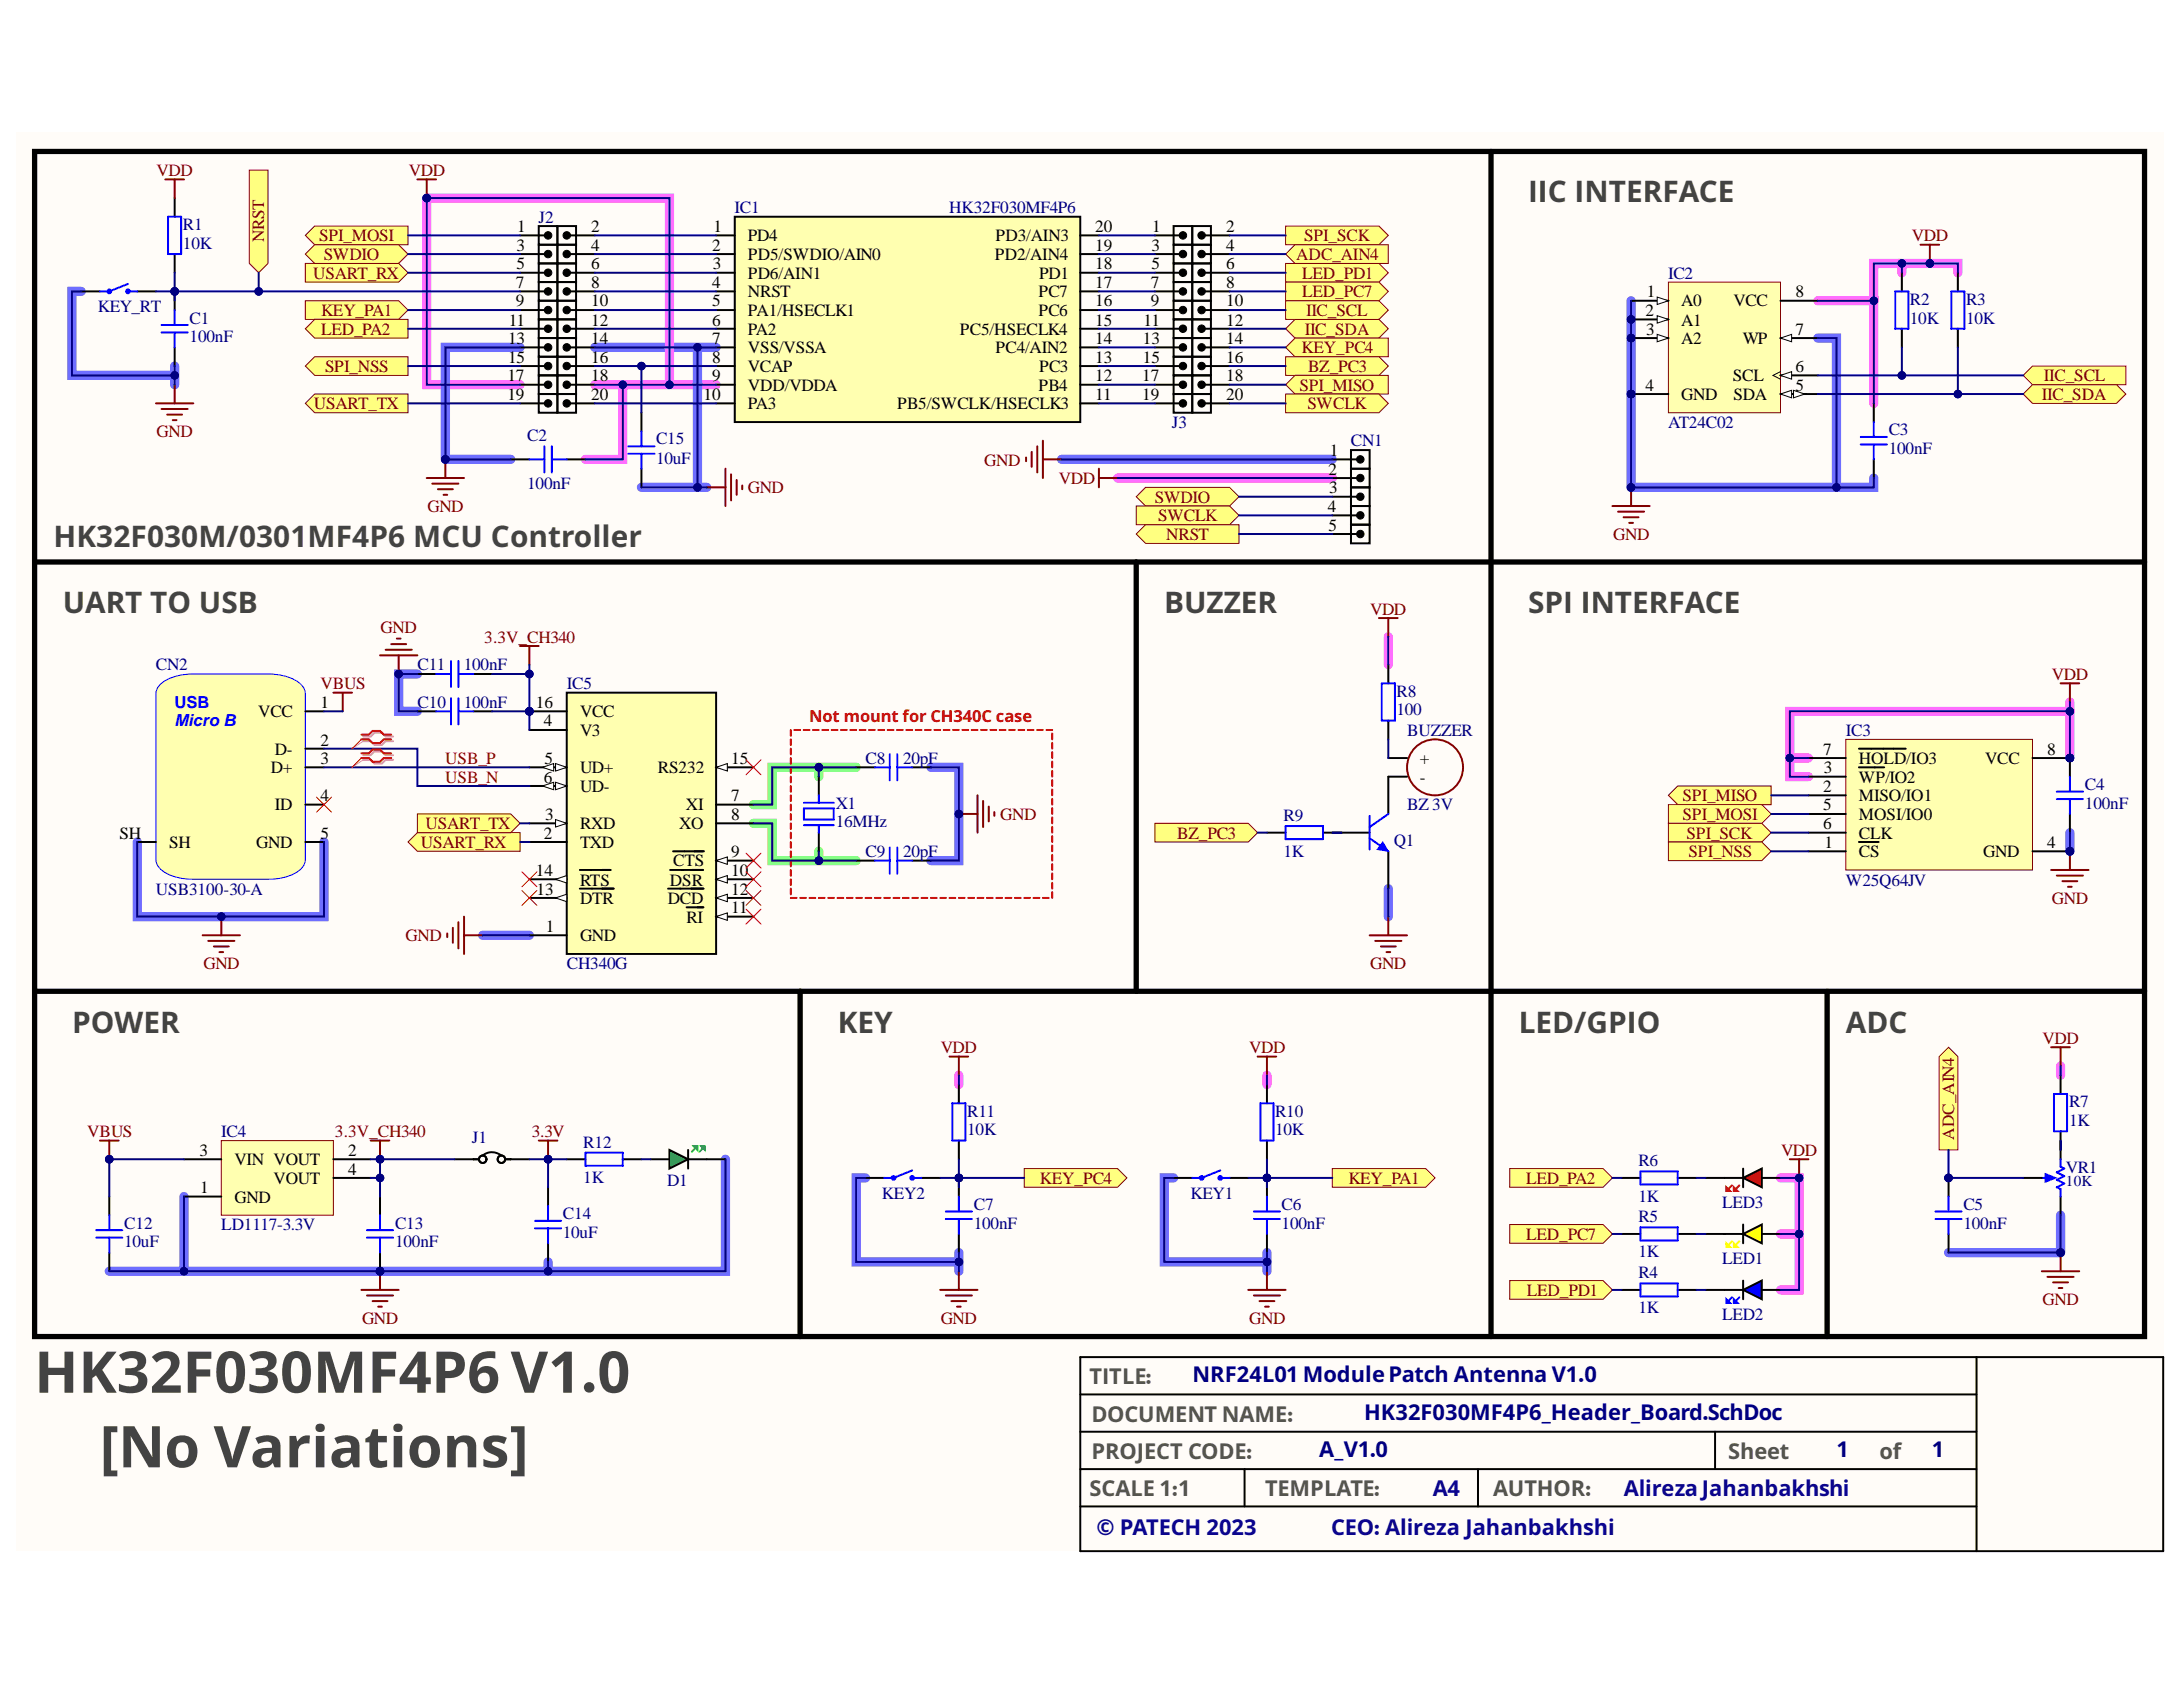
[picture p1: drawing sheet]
<svg xmlns="http://www.w3.org/2000/svg" width="279mm" height="216mm" viewBox="0 0 279 216" stroke-linecap="round" stroke-linejoin="round" font-family="sans-serif">
<defs><g id="words">
<g font-size="7.4" fill="#434343">
<text x="4.4" y="178.2">HK32F030MF4P6 V1.0</text>
<text x="12.8" y="187.8">[No Variations]</text>
</g>
<g font-size="3.8" fill="#434343">
<text x="195.6" y="25.9">IIC INTERFACE</text>
<text x="6.8" y="70.1">HK32F030M/0301MF4P6 MCU Controller</text>
<text x="8" y="78.4">UART TO USB</text>
<text x="149" y="78.4">BUZZER</text>
<text x="195.6" y="78.4">SPI INTERFACE</text>
<text x="9.2" y="132.2">POWER</text>
<text x="107.2" y="132.2">KEY</text>
<text x="194.4" y="132.2">LED/GPIO</text>
<text x="236.2" y="132.2">ADC</text>
</g>
<g font-size="2.8" fill="#505050">
<text x="139.4" y="177.1">TITLE:</text>
<text x="139.7" y="182">DOCUMENT NAME:</text>
<text x="139.4" y="191.5">SCALE 1:1</text>
<text x="139.7" y="186.7">PROJECT CODE:</text>
<text x="161.9" y="191.5">TEMPLATE:</text>
<text x="191.1" y="191.5">AUTHOR:</text>
<text x="221.2" y="186.7">Sheet</text>
<text x="240.6" y="186.7">of</text>
</g>
<g font-size="2.8" fill="#000080">
<text x="152.6" y="176.9">NRF24L01 ModulePatch Antenna V1.0</text>
<text x="174.6" y="181.7">HK32F030MF4P6_Header_Board.SchDoc</text>
<text x="168.9" y="186.4">A_V1.0</text>
<text x="235.1" y="186.4">1</text>
<text x="247.2" y="186.4">1</text>
</g>
<g font-size="2.8" fill="#0c0087">
<text x="183.4" y="191.5">A4</text>
<text x="207.8" y="191.5">Alireza Jahanbakhshi</text>
<text x="140.4" y="196.5">© PATECH 2023</text>
<text x="170.4" y="196.5">CEO: Alireza Jahanbakhshi</text>
</g>
<g font-size="2.2" fill="#800000">
<text x="20" y="22.5">VDD</text>
<text x="52.3" y="22.5">VDD</text>
<text x="33.8" y="31" transform="rotate(-90 33.8 31)">NRST</text>
<text x="40.1" y="35.7">USART_RX</text>
<text x="40.8" y="30.9">SPI_MOSI</text>
<text x="41.4" y="33.3">SWDIO</text>
<text x="165.9" y="33.3">ADC_AIN4</text>
<text x="166.7" y="35.7">LED_PD1</text>
<text x="166.9" y="30.9">SPI_SCK</text>
<text x="244.7" y="30.9">VDD</text>
<text x="41.1" y="40.4">KEY_PA1</text>
<text x="166.7" y="38">LED_PC7</text>
<text x="167.2" y="40.4">IIC_SCL</text>
<text x="41.1" y="42.9">LED_PA2</text>
<text x="41.6" y="47.6">SPI_NSS</text>
<text x="166.6" y="45.2">KEY_PC4</text>
<text x="167" y="42.9">IIC_SDA</text>
<text x="167.4" y="47.6">BZ_PC3</text>
<text x="40.2" y="52.4">USART_TX</text>
<text x="166.3" y="50">SPI_MISO</text>
<text x="167.3" y="52.4">SWCLK</text>
<text x="261.4" y="51.2">IIC_SDA</text>
<text x="261.6" y="48.8">IIC_SCL</text>
<text x="20" y="56">GND</text>
<text x="126" y="59.6">GND</text>
<text x="54.7" y="65.5">GND</text>
<text x="95.7" y="63.1">GND</text>
<text x="135.5" y="62">VDD</text>
<text x="147.8" y="64.3">SWDIO</text>
<text x="148.2" y="66.7">SWCLK</text>
<text x="149.2" y="69.1">NRST</text>
<text x="206.5" y="69.1">GND</text>
<text x="48.7" y="81.1">GND</text>
<text x="62" y="82.2">3.3V_CH340</text>
<text x="175.4" y="78.7">VDD</text>
<text x="41" y="88.2">VBUS</text>
<text x="262.6" y="87.1">VDD</text>
<text x="54.5" y="106.1">USART_TX</text>
<text x="128" y="105">GND</text>
<text x="150.7" y="107.3">BZ_PC3</text>
<text x="215.4" y="102.5">SPI_MISO</text>
<text x="215.4" y="105">SPI_MOSI</text>
<text x="215.9" y="107.3">SPI_SCK</text>
<text x="53.9" y="108.5">USART_RX</text>
<text x="216.1" y="109.7">SPI_NSS</text>
<text x="262.6" y="115.7">GND</text>
<text x="26" y="124.1">GND</text>
<text x="51.9" y="120.4">GND</text>
<text x="175.4" y="124.1">GND</text>
<text x="120.4" y="134.8">VDD</text>
<text x="159.9" y="134.8">VDD</text>
<text x="261.4" y="133.6">VDD</text>
<text x="11.2" y="145.5">VBUS</text>
<text x="42.9" y="145.5">3.3V_CH340</text>
<text x="68.1" y="145.5">3.3V</text>
<text x="228" y="147.9">VDD</text>
<text x="250.1" y="145.9" transform="rotate(-90 250.1 145.9)">ADC_AIN4</text>
<text x="133.1" y="151.5">KEY_PC4</text>
<text x="172.6" y="151.5">KEY_PA1</text>
<text x="195.3" y="151.5">LED_PA2</text>
<text x="195.3" y="158.7">LED_PC7</text>
<text x="195.4" y="165.8">LED_PD1</text>
<text x="261.4" y="167">GND</text>
<text x="46.3" y="169.4">GND</text>
<text x="120.4" y="169.4">GND</text>
<text x="159.9" y="169.4">GND</text>
</g>
<g font-size="2.2" fill="#000080">
<text x="23.4" y="29.4">R1</text>
<text x="68.9" y="28.5">J2</text>
<text x="94" y="27.3">IC1</text>
<text x="121.5" y="27.3">HK32F030MF4P6</text>
<text x="23.4" y="31.9">10K</text>
<text x="213.5" y="35.7">IC2</text>
<text x="12.5" y="40">KEY_RT</text>
<text x="24.3" y="41.4">C1</text>
<text x="244.4" y="39.1">R2</text>
<text x="244.4" y="41.4">10K</text>
<text x="251.6" y="39.1">R3</text>
<text x="251.6" y="41.4">10K</text>
<text x="24.3" y="43.8">100nF</text>
<text x="67.5" y="56.5">C2</text>
<text x="84" y="56.9">C15</text>
<text x="84" y="59.3">10uF</text>
<text x="150" y="54.8">J3</text>
<text x="172.9" y="57.1">CN1</text>
<text x="213.5" y="54.8">AT24C02</text>
<text x="241.7" y="55.7">C3</text>
<text x="241.7" y="58.2">100nF</text>
<text x="67.5" y="62.6">100nF</text>
<text x="20" y="85.8">CN2</text>
<text x="53.4" y="85.8">C11</text>
<text x="59.4" y="85.8">100nF</text>
<text x="72.5" y="88.2">IC5</text>
<text x="178.7" y="89.2">R8</text>
<text x="53.4" y="90.6">C10</text>
<text x="59.4" y="90.6">100nF</text>
<text x="178.7" y="91.5">100</text>
<text x="180.1" y="94.1">BUZZER</text>
<text x="236.2" y="94.1">IC3</text>
<text x="110.8" y="97.8">C8</text>
<text x="115.6" y="97.8">20pF</text>
<text x="266.8" y="101.1">C4</text>
<text x="107" y="103.5">X1</text>
<text x="107" y="105.9">16MHz</text>
<text x="164.3" y="105.1">R9</text>
<text x="180.1" y="103.7">BZ 3V</text>
<text x="266.8" y="103.5">100nF</text>
<text x="110.8" y="109.7">C9</text>
<text x="115.6" y="109.7">20pF</text>
<text x="164.3" y="109.6">1K</text>
<text x="178.4" y="108.3">Q1</text>
<text x="236.2" y="113.3">W25Q64JV</text>
<text x="20" y="114.5">USB3100-30-A</text>
<text x="72.5" y="124.1">CH340G</text>
<text x="123.8" y="142.9">R11</text>
<text x="163.2" y="142.9">R10</text>
<text x="264.8" y="141.7">R7</text>
<text x="28.3" y="145.5">IC4</text>
<text x="60.4" y="146.3">J1</text>
<text x="74.7" y="146.9">R12</text>
<text x="123.8" y="145.3">10K</text>
<text x="163.2" y="145.3">10K</text>
<text x="209.7" y="149.2">R6</text>
<text x="264.8" y="144.1">1K</text>
<text x="74.7" y="151.4">1K</text>
<text x="85.4" y="151.8">D1</text>
<text x="112.9" y="153.4">KEY2</text>
<text x="124.6" y="154.8">C7</text>
<text x="152.4" y="153.4">KEY1</text>
<text x="164" y="154.8">C6</text>
<text x="209.7" y="153.8">1K</text>
<text x="220.4" y="154.6">LED3</text>
<text x="251.3" y="154.8">C5</text>
<text x="264.4" y="150.1">VR1</text>
<text x="15.9" y="157.3">C12</text>
<text x="15.9" y="159.6">10uF</text>
<text x="28.3" y="157.4">LD1117-3.3V</text>
<text x="50.6" y="157.3">C13</text>
<text x="50.6" y="159.6">100nF</text>
<text x="72" y="156">C14</text>
<text x="72" y="158.5">10uF</text>
<text x="124.6" y="157.3">100nF</text>
<text x="164" y="157.3">100nF</text>
<text x="209.7" y="156.4">R5</text>
<text x="209.7" y="160.9">1K</text>
<text x="220.4" y="161.8">LED1</text>
<text x="251.3" y="157.3">100nF</text>
<text x="209.7" y="163.5">R4</text>
<text x="209.7" y="168.1">1K</text>
<text x="220.4" y="168.9">LED2</text>
</g>
<g font-size="2.2">
<text x="66.2" y="29.7">1</text>
<text x="75.7" y="29.7">2</text>
<text x="91.3" y="29.7">1</text>
<text x="140.2" y="29.7">20</text>
<text x="147.5" y="29.7">1</text>
<text x="156.9" y="29.7">2</text>
<text x="66.1" y="32.1">3</text>
<text x="66.1" y="34.5">5</text>
<text x="75.7" y="32.1">4</text>
<text x="75.7" y="34.5">6</text>
<text x="91.1" y="32.1">2</text>
<text x="91.2" y="34.5">3</text>
<text x="95.7" y="30.9">PD4</text>
<text x="95.7" y="33.3">PD5/SWDIO/AIN0</text>
<text x="95.7" y="35.7">PD6/AIN1</text>
<text x="127.3" y="33.3">PD2/AIN4</text>
<text x="127.4" y="30.9">PD3/AIN3</text>
<text x="133" y="35.7">PD1</text>
<text x="140.2" y="34.5">18</text>
<text x="140.2" y="32.1">19</text>
<text x="147.4" y="32.1">3</text>
<text x="147.4" y="34.5">5</text>
<text x="156.9" y="32.1">4</text>
<text x="156.9" y="34.5">6</text>
<text x="65.1" y="41.7">11</text>
<text x="66" y="36.9">7</text>
<text x="66" y="39.2">9</text>
<text x="75.7" y="36.9">8</text>
<text x="75.7" y="39.2">10</text>
<text x="75.7" y="41.7">12</text>
<text x="91.1" y="36.9">4</text>
<text x="91.1" y="39.2">5</text>
<text x="91.1" y="41.7">6</text>
<text x="95.7" y="38">NRST</text>
<text x="95.7" y="40.4">PA1/HSECLK1</text>
<text x="132.9" y="40.4">PC6</text>
<text x="132.9" y="38">PC7</text>
<text x="140.2" y="41.7">15</text>
<text x="140.2" y="39.2">16</text>
<text x="140.2" y="36.9">17</text>
<text x="146.4" y="41.7">11</text>
<text x="147.3" y="36.9">7</text>
<text x="147.3" y="39.2">9</text>
<text x="156.9" y="36.9">8</text>
<text x="156.9" y="39.2">10</text>
<text x="156.9" y="41.7">12</text>
<text x="210.6" y="40.4">2</text>
<text x="210.8" y="38">1</text>
<text x="215.2" y="39.2">A0</text>
<text x="215.2" y="41.7">A1</text>
<text x="221.9" y="39.2">VCC</text>
<text x="229.8" y="38">8</text>
<text x="65" y="44">13</text>
<text x="65" y="46.4">15</text>
<text x="75.7" y="44">14</text>
<text x="75.7" y="46.4">16</text>
<text x="91.1" y="44">7</text>
<text x="91.1" y="46.4">8</text>
<text x="95.7" y="42.9">PA2</text>
<text x="95.7" y="45.2">VSS/VSSA</text>
<text x="95.7" y="47.6">VCAP</text>
<text x="122.9" y="42.9">PC5/HSECLK4</text>
<text x="127.4" y="45.2">PC4/AIN2</text>
<text x="133" y="47.6">PC3</text>
<text x="140.2" y="46.4">13</text>
<text x="140.2" y="44">14</text>
<text x="146.3" y="44">13</text>
<text x="146.3" y="46.4">15</text>
<text x="156.9" y="44">14</text>
<text x="156.9" y="46.4">16</text>
<text x="210.7" y="42.9">3</text>
<text x="215.2" y="44">A2</text>
<text x="223.1" y="44">WP</text>
<text x="229.8" y="47.6">6</text>
<text x="229.8" y="42.9">7</text>
<text x="64.9" y="48.8">17</text>
<text x="64.9" y="51.2">19</text>
<text x="75.7" y="48.8">18</text>
<text x="75.7" y="51.2">20</text>
<text x="90" y="51.2">10</text>
<text x="91.1" y="48.8">9</text>
<text x="95.7" y="50">VDD/VDDA</text>
<text x="95.7" y="52.4">PA3</text>
<text x="114.8" y="52.4">PB5/SWCLK/HSECLK3</text>
<text x="132.9" y="50">PB4</text>
<text x="140.2" y="51.2">11</text>
<text x="140.2" y="48.8">12</text>
<text x="146.2" y="48.8">17</text>
<text x="146.2" y="51.2">19</text>
<text x="156.9" y="48.8">18</text>
<text x="156.9" y="51.2">20</text>
<text x="210.6" y="50">4</text>
<text x="215.2" y="51.2">GND</text>
<text x="221.8" y="48.8">SCL</text>
<text x="221.9" y="51.2">SDA</text>
<text x="229.8" y="50">5</text>
<text x="170.2" y="58.3">1</text>
<text x="170" y="65.5">4</text>
<text x="170" y="60.8">2</text>
<text x="170.1" y="63.1">3</text>
<text x="170" y="68">5</text>
<text x="33.1" y="91.8">VCC</text>
<text x="41" y="90.6">1</text>
<text x="41" y="95.4">2</text>
<text x="68.6" y="90.6">16</text>
<text x="69.6" y="93">4</text>
<text x="74.2" y="91.8">VCC</text>
<text x="74.2" y="94.1">V3</text>
<text x="34.7" y="99">D+</text>
<text x="35.2" y="96.6">D-</text>
<text x="41" y="97.8">3</text>
<text x="69.6" y="100.1">6</text>
<text x="69.7" y="97.8">5</text>
<text x="74.2" y="99">UD+</text>
<text x="74.2" y="101.3">UD-</text>
<text x="84.2" y="99">RS232</text>
<text x="93.6" y="97.8">15</text>
<text x="181.7" y="97.8">+</text>
<text x="181.7" y="100.1">-</text>
<text x="233.4" y="101.3">2</text>
<text x="233.4" y="96.6">7</text>
<text x="233.5" y="99">3</text>
<text x="237.9" y="100.1">WP/IO2</text>
<text x="237.9" y="97.8">HOLD/IO3</text>
<text x="254.1" y="97.8">VCC</text>
<text x="262" y="96.6">8</text>
<text x="15.3" y="107.3">SH</text>
<text x="35.2" y="103.7">ID</text>
<text x="41" y="107.3">5</text>
<text x="41" y="102.5">4</text>
<text x="69.6" y="107.3">2</text>
<text x="69.8" y="105">3</text>
<text x="74.2" y="106.1">RXD</text>
<text x="86.9" y="106.1">XO</text>
<text x="87.8" y="103.7">XI</text>
<text x="93.6" y="102.5">7</text>
<text x="93.6" y="105">8</text>
<text x="233.4" y="103.7">5</text>
<text x="233.4" y="106.1">6</text>
<text x="237.9" y="102.5">MISO/IO1</text>
<text x="237.9" y="105">MOSI/IO0</text>
<text x="237.9" y="107.3">CLK</text>
<text x="21.6" y="108.5">SH</text>
<text x="32.8" y="108.5">GND</text>
<text x="68.6" y="112.1">14</text>
<text x="74.2" y="108.5">TXD</text>
<text x="74.2" y="113.3">RTS</text>
<text x="85.7" y="113.3">DSR</text>
<text x="86.2" y="110.9">CTS</text>
<text x="93.6" y="109.7">9</text>
<text x="93.6" y="112.1">10</text>
<text x="233.5" y="108.5">1</text>
<text x="237.9" y="109.7">CS</text>
<text x="253.8" y="109.7">GND</text>
<text x="262" y="108.5">4</text>
<text x="68.7" y="114.5">13</text>
<text x="69.8" y="119.2">1</text>
<text x="74.2" y="115.7">DTR</text>
<text x="85.5" y="115.7">DCD</text>
<text x="87.9" y="118.1">RI</text>
<text x="93.6" y="114.5">12</text>
<text x="93.6" y="116.9">11</text>
<text x="74.2" y="120.4">GND</text>
<text x="25.5" y="147.9">3</text>
<text x="30" y="149.1">VIN VOUT</text>
<text x="44.6" y="147.9">2</text>
<text x="25.6" y="152.7">1</text>
<text x="30" y="153.9">GND</text>
<text x="35" y="151.5">VOUT</text>
<text x="44.6" y="150.3">4</text>
</g>
<g font-size="2.2" fill="#980000">
<text x="57" y="100.1">USB_N</text>
<text x="57" y="97.8">USB_P</text>
</g>
<g font-size="2.1" fill="#00f">
<text x="22.3" y="90.6">USB</text>
<text x="22.3" y="93">Micro B</text>
</g>
<text font-size="2.1" fill="#f00" x="103.6" y="92.4">Not mount for CH340C case</text>
<text font-size="1.9" fill="#000080" x="264.4" y="151.8">10K</text>
</g></defs>
<g fill="#fffcf8">
<path d="M2 17h274.9v181.5h-274.9z" fill-rule="evenodd"/>
<path d="M2 17h274.9v181.5h-274.9z" fill-rule="evenodd"/>
</g>
<g fill="none" stroke="#ff6eff" stroke-width="1.2">
<path d="M232.7 38.5h7.1v13.1M243.4 34.9v-1.2h7.2v1.2M243.4 33.7h-3.6v4.8M66.6 49.2h-12v-23.8h31.1v23.8M76.1 49.2h15.6M79.7 49.2v9.6h-4.8M143 61.2h27.5M177.7 81.5v3.6M231.5 97h-2.4v2.4h2.4M264.9 91h-35.8v6M264.9 89.8v7.2M122.7 137.6v1.2"/>
<path d="M162.2 137.6v1.2M263.7 136.4v1.2M227.9 150.7h2.4v14.4h-2.4M227.9 157.9h2.4"/>
</g>
<g fill="none" stroke="#6e6eff" stroke-width="1.2">
<path d="M10.4 37.3h-1.2v10.7h13.2M208.8 38.5v23.9h31v-1.2M22.4 46.8v2.4M66.6 44.5h-9.6v14.3h8.4M76.1 44.5h15.6M89.3 44.5v17.9M135.9 58.8h34.6M232.7 43.3h2.3v19.1M82.1 62.4h8.4M53.4 86.3h-2.4v4.7h2.4M119.1 98.2h3.6v11.9h-3.6M17.6 107.8v9.5h23.9v-9.5"/>
<path d="M61.8 119.7h6M177.7 113.7v3.6M264.9 106.6v2.3M23.5 153.1v9.6h-9.5M92.8 148.4v14.3h-69.3M110.8 150.7h-1.2v10.8h13.1M150.2 150.7h-1.2v10.8h13.2M263.7 155.5v4.8h-14.3M70.1 161.5v1.2M122.7 160.3v2.4M162.2 160.3v2.4"/>
</g>
<path d="M104.8 98.2h-6v4.8h-2.4M104.8 98.2h4.8M104.8 98.2v1.2M96.4 105.4h2.4v4.7h6M104.8 110.1h4.8M104.8 108.9v1.2" fill="none" stroke="#6eff6e" stroke-width="1.2"/>
<path d="M138.3 173.7h138.6v24.8h-138.6zM138.3 178.5h114.7M253 173.7v24.8M138.3 188h114.7M138.3 183.2h114.7M138.3 192.8h114.7M159.3 188v4.8M189.2 188v4.8M219.5 183.2v4.8" fill="none" stroke="#000" stroke-width=".25"/>
<path d="M4.4 19.4h270.1v151.7h-270.1z" fill="none" stroke="#000" stroke-width=".68"/>
<path d="M94 27.7h44.3v26.3h-44.3z" fill-rule="evenodd" fill="#ffffb0"/>
<g fill="none" stroke="#000" stroke-width=".25">
<path d="M66.6 30.1h3.1M66.6 32.5h3.1M66.6 34.9h3.1M66.6 37.3h3.1M66.6 39.7h3.1M69 28.9h2.3v2.4h-2.3zM69 31.3h2.3v2.4h-2.3zM69 33.7h2.3v2.4h-2.3zM69 36.1h2.3v2.4h-2.3zM69 38.5h2.3v2.4h-2.3zM71.3 28.9h2.4v2.4h-2.4zM71.3 31.3h2.4v2.4h-2.4z"/>
<path d="M71.3 33.7h2.4v2.4h-2.4zM71.3 36.1h2.4v2.4h-2.4zM71.3 38.5h2.4v2.4h-2.4zM73 30.1h3.1M73 32.5h3.1M73 34.9h3.1M73 37.3h3.1M73 39.7h3.1M91.7 30.1h2.3M91.7 32.5h2.3M91.7 34.9h2.3M91.7 37.3h2.3"/>
<path d="M91.7 39.7h2.3M94 27.7h44.3v26.3h-44.3zM138.3 30.1h2.3M138.3 32.5h2.3M138.3 34.9h2.3M138.3 37.3h2.3M138.3 39.7h2.3M147.8 30.1h3.1M147.8 32.5h3.1M147.8 34.9h3.1M147.8 37.3h3.1M147.8 39.7h3.1"/>
<path d="M150.2 28.9h2.4v2.4h-2.4zM150.2 31.3h2.4v2.4h-2.4zM150.2 33.7h2.4v2.4h-2.4zM150.2 36.1h2.4v2.4h-2.4zM150.2 38.5h2.4v2.4h-2.4zM152.6 28.9h2.4v2.4h-2.4zM152.6 31.3h2.4v2.4h-2.4zM152.6 33.7h2.4v2.4h-2.4zM152.6 36.1h2.4v2.4h-2.4zM152.6 38.5h2.4v2.4h-2.4zM154.3 30.1h3.1M154.3 32.5h3.1"/>
<path d="M154.3 34.9h3.1M154.3 37.3h3.1M154.3 39.7h3.1M66.6 42.1h3.1M66.6 44.5h3.1M66.6 46.8h3.1M66.6 49.2h3.1M66.6 51.6h3.1M69 40.9h2.3v2.4h-2.3zM69 43.3h2.3v2.4h-2.3zM69 45.7h2.3v2.3h-2.3zM69 48h2.3v2.4h-2.3z"/>
<path d="M69 50.4h2.3v2.4h-2.3zM71.3 40.9h2.4v2.4h-2.4zM71.3 43.3h2.4v2.4h-2.4zM71.3 45.7h2.4v2.3h-2.4zM71.3 48h2.4v2.4h-2.4zM71.3 50.4h2.4v2.4h-2.4zM73 42.1h3.1M73 44.5h3.1M73 46.8h3.1M73 49.2h3.1M73 51.6h3.1M91.7 42.1h2.3"/>
<path d="M91.7 44.5h2.3M91.7 46.8h2.3M91.7 49.2h2.3M91.7 51.6h2.3M138.3 42.1h2.3M138.3 44.5h2.3M138.3 46.8h2.3M138.3 49.2h2.3M138.3 51.6h2.3M147.8 42.1h3.1M147.8 44.5h3.1M147.8 46.8h3.1"/>
<path d="M147.8 49.2h3.1M147.8 51.6h3.1M150.2 40.9h2.4v2.4h-2.4zM150.2 43.3h2.4v2.4h-2.4zM150.2 45.7h2.4v2.3h-2.4zM150.2 48h2.4v2.4h-2.4zM150.2 50.4h2.4v2.4h-2.4zM152.6 40.9h2.4v2.4h-2.4zM152.6 43.3h2.4v2.4h-2.4zM152.6 45.7h2.4v2.3h-2.4zM152.6 48h2.4v2.4h-2.4zM152.6 50.4h2.4v2.4h-2.4z"/>
<path d="M154.3 42.1h3.1M154.3 44.5h3.1M154.3 46.8h3.1M154.3 49.2h3.1M154.3 51.6h3.1"/>
</g>
<g fill="#000">
<circle cx="70.1" cy="39.7" r=".48"/>
<circle cx="70.1" cy="32.5" r=".48"/>
<circle cx="70.1" cy="37.3" r=".48"/>
<circle cx="70.1" cy="30.1" r=".48"/>
<circle cx="70.1" cy="34.9" r=".48"/>
<circle cx="72.5" cy="39.7" r=".48"/>
<circle cx="72.5" cy="32.5" r=".48"/>
<circle cx="72.5" cy="37.3" r=".48"/>
<circle cx="72.5" cy="30.1" r=".48"/>
<circle cx="72.5" cy="34.9" r=".48"/>
<circle cx="151.4" cy="39.7" r=".48"/>
<circle cx="151.4" cy="32.5" r=".48"/>
<circle cx="151.4" cy="37.3" r=".48"/>
<circle cx="151.4" cy="34.9" r=".48"/>
<circle cx="151.4" cy="30.1" r=".48"/>
<circle cx="153.8" cy="39.7" r=".48"/>
<circle cx="153.8" cy="32.5" r=".48"/>
<circle cx="153.8" cy="37.3" r=".48"/>
<circle cx="153.8" cy="34.9" r=".48"/>
<circle cx="153.8" cy="30.1" r=".48"/>
<circle cx="70.1" cy="46.8" r=".48"/>
<circle cx="70.1" cy="51.6" r=".48"/>
<circle cx="70.1" cy="42.1" r=".48"/>
<circle cx="70.1" cy="44.5" r=".48"/>
<circle cx="70.1" cy="49.2" r=".48"/>
<circle cx="72.5" cy="46.8" r=".48"/>
<circle cx="72.5" cy="51.6" r=".48"/>
<circle cx="72.5" cy="42.1" r=".48"/>
<circle cx="72.5" cy="44.5" r=".48"/>
<circle cx="72.5" cy="49.2" r=".48"/>
<circle cx="151.4" cy="46.8" r=".48"/>
<circle cx="151.4" cy="51.6" r=".48"/>
<circle cx="151.4" cy="42.1" r=".48"/>
<circle cx="151.4" cy="44.5" r=".48"/>
<circle cx="151.4" cy="49.2" r=".48"/>
<circle cx="153.8" cy="46.8" r=".48"/>
<circle cx="153.8" cy="51.6" r=".48"/>
<circle cx="153.8" cy="42.1" r=".48"/>
<circle cx="153.8" cy="44.5" r=".48"/>
<circle cx="153.8" cy="49.2" r=".48"/>
</g>
<g fill="none" stroke="#000" stroke-width=".13">
<circle cx="70.1" cy="39.7" r=".48"/>
<circle cx="70.1" cy="32.5" r=".48"/>
<circle cx="70.1" cy="37.3" r=".48"/>
<circle cx="70.1" cy="30.1" r=".48"/>
<circle cx="70.1" cy="34.9" r=".48"/>
<circle cx="72.5" cy="39.7" r=".48"/>
<circle cx="72.5" cy="32.5" r=".48"/>
<circle cx="72.5" cy="37.3" r=".48"/>
<circle cx="72.5" cy="30.1" r=".48"/>
<circle cx="72.5" cy="34.9" r=".48"/>
<circle cx="151.4" cy="39.7" r=".48"/>
<circle cx="151.4" cy="32.5" r=".48"/>
<circle cx="151.4" cy="37.3" r=".48"/>
<circle cx="151.4" cy="34.9" r=".48"/>
<circle cx="151.4" cy="30.1" r=".48"/>
<circle cx="153.8" cy="39.7" r=".48"/>
<circle cx="153.8" cy="32.5" r=".48"/>
<circle cx="153.8" cy="37.3" r=".48"/>
<circle cx="153.8" cy="34.9" r=".48"/>
<circle cx="153.8" cy="30.1" r=".48"/>
<circle cx="70.1" cy="46.8" r=".48"/>
<circle cx="70.1" cy="51.6" r=".48"/>
<circle cx="70.1" cy="42.1" r=".48"/>
<circle cx="70.1" cy="44.5" r=".48"/>
<circle cx="70.1" cy="49.2" r=".48"/>
<circle cx="72.5" cy="46.8" r=".48"/>
<circle cx="72.5" cy="51.6" r=".48"/>
<circle cx="72.5" cy="42.1" r=".48"/>
<circle cx="72.5" cy="44.5" r=".48"/>
<circle cx="72.5" cy="49.2" r=".48"/>
<circle cx="151.4" cy="46.8" r=".48"/>
<circle cx="151.4" cy="51.6" r=".48"/>
<circle cx="151.4" cy="42.1" r=".48"/>
<circle cx="151.4" cy="44.5" r=".48"/>
<circle cx="151.4" cy="49.2" r=".48"/>
<circle cx="153.8" cy="46.8" r=".48"/>
<circle cx="153.8" cy="51.6" r=".48"/>
<circle cx="153.8" cy="42.1" r=".48"/>
<circle cx="153.8" cy="44.5" r=".48"/>
<circle cx="153.8" cy="49.2" r=".48"/>
</g>
<path d="M39.1 30.1l1.2-1.2h11.9v2.4h-11.9z" fill-rule="evenodd" fill="#ffff80"/>
<path d="M39.1 30.1l1.2-1.2h11.9v2.4h-11.9z" fill="none" stroke="#800000" stroke-width=".13"/>
<path d="M39.1 32.5l1.2-1.2h10.7l1.2 1.2-1.2 1.2h-10.7z" fill-rule="evenodd" fill="#ffff80"/>
<path d="M39.1 32.5l1.2-1.2h10.7l1.2 1.2-1.2 1.2h-10.7z" fill="none" stroke="#800000" stroke-width=".13"/>
<path d="M39.1 33.7h11.9l1.2 1.2-1.2 1.2h-11.9z" fill-rule="evenodd" fill="#ffff80"/>
<path d="M39.1 33.7h11.9l1.2 1.2-1.2 1.2h-11.9z" fill="none" stroke="#800000" stroke-width=".13"/>
<path d="M39.1 38.5h11.9l1.2 1.2-1.2 1.2h-11.9z" fill-rule="evenodd" fill="#ffff80"/>
<path d="M39.1 38.5h11.9l1.2 1.2-1.2 1.2h-11.9z" fill="none" stroke="#800000" stroke-width=".13"/>
<path d="M40.3 40.9h11.9v2.4h-11.9l-1.2-1.2z" fill-rule="evenodd" fill="#ffff80"/>
<path d="M40.3 40.9h11.9v2.4h-11.9l-1.2-1.2z" fill="none" stroke="#800000" stroke-width=".13"/>
<path d="M39.1 46.8l1.2-1.1h11.9v2.3h-11.9z" fill-rule="evenodd" fill="#ffff80"/>
<path d="M39.1 46.8l1.2-1.1h11.9v2.3h-11.9z" fill="none" stroke="#800000" stroke-width=".13"/>
<path d="M39.1 51.6l1.2-1.2h11.9v2.4h-11.9z" fill-rule="evenodd" fill="#ffff80"/>
<path d="M39.1 51.6l1.2-1.2h11.9v2.4h-11.9z" fill="none" stroke="#800000" stroke-width=".13"/>
<path d="M57 58.8v2.4M54.6 61.2h4.8M55.3 61.9h3.4M56 62.6h2M56.8 63.3h.4" fill="none" stroke="#800000" stroke-width=".25"/>
<circle cx="57" cy="58.8" r=".48" fill="#000080"/>
<circle cx="57" cy="58.8" r=".48" fill="none" stroke="#000080" stroke-width=".13"/>
<path d="M53.4 23h2.4M54.6 23v2.4" fill="none" stroke="#800000" stroke-width=".25"/>
<circle cx="54.6" cy="25.4" r=".48" fill="#000080"/>
<circle cx="54.6" cy="25.4" r=".48" fill="none" stroke="#000080" stroke-width=".13"/>
<circle cx="22.4" cy="37.3" r=".48" fill="#000080"/>
<circle cx="22.4" cy="37.3" r=".48" fill="none" stroke="#000080" stroke-width=".13"/>
<path d="M22.4 37.3v2.4M22.4 44.5v2.3" fill="none" stroke="#000" stroke-width=".25"/>
<circle cx="22.4" cy="37.3" r=".48" fill="#000080"/>
<circle cx="22.4" cy="37.3" r=".48" fill="none" stroke="#000080" stroke-width=".13"/>
<path d="M16.4 36.3l-2.4 1h-1.2M16.4 37.3h1.2M21.5 27.7h1.7v4.8h-1.7zM22.4 39.7v1.9M20.7 42.5h3.3M20.7 41.6h3.3M22.4 42.5v2" fill="none" stroke="#00f" stroke-width=".25"/>
<path d="M10.4 37.3h2.4M17.6 37.3h2.4M22.4 25.4v2.3M22.4 32.5v2.4" fill="none" stroke="#000" stroke-width=".25"/>
<path d="M21.2 23h2.3M22.4 23v2.4M20 51.6h4.7M20.7 52.3h3.3M21.4 53.1h1.9M22.1 53.8h.5M22.4 49.2v2.4" fill="none" stroke="#800000" stroke-width=".25"/>
<circle cx="14" cy="37.3" r=".24" fill="#00f"/>
<circle cx="14" cy="37.3" r=".24" fill="none" stroke="#00f" stroke-width=".25"/>
<circle cx="16.4" cy="37.3" r=".24" fill="#00f"/>
<circle cx="16.4" cy="37.3" r=".24" fill="none" stroke="#00f" stroke-width=".25"/>
<path d="M164.6 28.9h11.9l1.2 1.2-1.2 1.2h-11.9z" fill-rule="evenodd" fill="#ffff80"/>
<path d="M164.6 28.9h11.9l1.2 1.2-1.2 1.2h-11.9z" fill="none" stroke="#800000" stroke-width=".13"/>
<path d="M165.7 31.3h12v2.4h-12l-1.1-1.2z" fill-rule="evenodd" fill="#ffff80"/>
<path d="M165.7 31.3h12v2.4h-12l-1.1-1.2z" fill="none" stroke="#800000" stroke-width=".13"/>
<path d="M164.6 33.7h11.9l1.2 1.2-1.2 1.2h-11.9z" fill-rule="evenodd" fill="#ffff80"/>
<path d="M164.6 33.7h11.9l1.2 1.2-1.2 1.2h-11.9z" fill="none" stroke="#800000" stroke-width=".13"/>
<path d="M164.6 36.1h11.9l1.2 1.2-1.2 1.2h-11.9z" fill-rule="evenodd" fill="#ffff80"/>
<path d="M164.6 36.1h11.9l1.2 1.2-1.2 1.2h-11.9z" fill="none" stroke="#800000" stroke-width=".13"/>
<path d="M164.6 38.5h11.9l1.2 1.2-1.2 1.2h-11.9z" fill-rule="evenodd" fill="#ffff80"/>
<path d="M164.6 38.5h11.9l1.2 1.2-1.2 1.2h-11.9z" fill="none" stroke="#800000" stroke-width=".13"/>
<path d="M164.6 42.1l1.1-1.2h10.8l1.2 1.2-1.2 1.2h-10.8z" fill-rule="evenodd" fill="#ffff80"/>
<path d="M164.6 42.1l1.1-1.2h10.8l1.2 1.2-1.2 1.2h-10.8z" fill="none" stroke="#800000" stroke-width=".13"/>
<path d="M164.6 44.5l1.1-1.2h12v2.4h-12z" fill-rule="evenodd" fill="#ffff80"/>
<path d="M164.6 44.5l1.1-1.2h12v2.4h-12z" fill="none" stroke="#800000" stroke-width=".13"/>
<path d="M164.6 45.7h11.9l1.2 1.1-1.2 1.2h-11.9z" fill-rule="evenodd" fill="#ffff80"/>
<path d="M164.6 45.7h11.9l1.2 1.1-1.2 1.2h-11.9z" fill="none" stroke="#800000" stroke-width=".13"/>
<path d="M164.6 49.2l1.1-1.2h12v2.4h-12z" fill-rule="evenodd" fill="#ffff80"/>
<path d="M164.6 49.2l1.1-1.2h12v2.4h-12z" fill="none" stroke="#800000" stroke-width=".13"/>
<path d="M164.6 50.4h11.9l1.2 1.2-1.2 1.2h-11.9z" fill-rule="evenodd" fill="#ffff80"/>
<path d="M164.6 50.4h11.9l1.2 1.2-1.2 1.2h-11.9z" fill="none" stroke="#800000" stroke-width=".13"/>
<path d="M92.8 60v4.8M90.5 62.4h2.3M93.6 60.7v3.3M94.3 61.4v1.9M95 62.1v.5" fill="none" stroke="#800000" stroke-width=".25"/>
<path d="M65.4 58.8h2.4M72.5 58.8h2.4" fill="none" stroke="#000" stroke-width=".25"/>
<path d="M67.8 58.8h1.9M69.7 57.1v3.4M70.6 57.1v3.4M70.6 58.8h1.9" fill="none" stroke="#00f" stroke-width=".25"/>
<circle cx="208.8" cy="40.9" r=".48" fill="#000080"/>
<circle cx="208.8" cy="40.9" r=".48" fill="none" stroke="#000080" stroke-width=".13"/>
<circle cx="208.8" cy="43.3" r=".48" fill="#000080"/>
<circle cx="208.8" cy="43.3" r=".48" fill="none" stroke="#000080" stroke-width=".13"/>
<circle cx="208.8" cy="50.4" r=".48" fill="#000080"/>
<circle cx="208.8" cy="50.4" r=".48" fill="none" stroke="#000080" stroke-width=".13"/>
<path d="M213.5 36.1h14.4v16.7h-14.4z" fill-rule="evenodd" fill="#ffffb0"/>
<path d="M213.5 36.1h14.4v16.7h-14.4z" fill="none" stroke="#800000" stroke-width=".13"/>
<path d="M208.8 38.5h4.7" fill="none" stroke="#000" stroke-width=".25"/>
<path d="M212.1 38l1.4 .5-1.4 .5z" fill="#f8fcff"/>
<path d="M212.1 38l1.4 .5-1.4 .5z" fill="none" stroke="#000" stroke-width=".13"/>
<path d="M208.8 40.9h4.7" fill="none" stroke="#000" stroke-width=".25"/>
<path d="M212.1 40.4l1.4 .5-1.4 .5z" fill="#f8fcff"/>
<path d="M212.1 40.4l1.4 .5-1.4 .5z" fill="none" stroke="#000" stroke-width=".13"/>
<circle cx="208.8" cy="40.9" r=".48" fill="#000080"/>
<circle cx="208.8" cy="40.9" r=".48" fill="none" stroke="#000080" stroke-width=".13"/>
<path d="M208.8 43.3h4.7" fill="none" stroke="#000" stroke-width=".25"/>
<path d="M212.1 42.8l1.4 .5-1.4 .4z" fill="#f8fcff"/>
<path d="M212.1 42.8l1.4 .5-1.4 .4z" fill="none" stroke="#000" stroke-width=".13"/>
<circle cx="208.8" cy="43.3" r=".48" fill="#000080"/>
<circle cx="208.8" cy="43.3" r=".48" fill="none" stroke="#000080" stroke-width=".13"/>
<path d="M208.8 50.4h4.7" fill="none" stroke="#000" stroke-width=".25"/>
<circle cx="208.8" cy="50.4" r=".48" fill="#000080"/>
<circle cx="208.8" cy="50.4" r=".48" fill="none" stroke="#000080" stroke-width=".13"/>
<path d="M227.9 50.4h4.8" fill="none" stroke="#000" stroke-width=".25"/>
<path d="M227.9 50.4l1.4-.4v.9z" fill="#f8fcff"/>
<path d="M227.9 50.4l1.4-.4v.9z" fill="none" stroke="#000" stroke-width=".13"/>
<path d="M229.6 50l1.4 .4-1.4 .5z" fill="#f8fcff"/>
<path d="M229.6 50l1.4 .4-1.4 .5z" fill="none" stroke="#000" stroke-width=".13"/>
<path d="M227.9 48h4.8" fill="none" stroke="#000" stroke-width=".25"/>
<path d="M227.9 48l1.4-.4v.9z" fill="#f8fcff"/>
<path d="M227.9 48l1.4-.4v.9zM227.9 47.6l-1 .4 1 .5" fill="none" stroke="#000" stroke-width=".13"/>
<path d="M227.9 43.3h4.8" fill="none" stroke="#000" stroke-width=".25"/>
<path d="M227.9 43.3l1.4-.5v.9z" fill="#f8fcff"/>
<path d="M227.9 43.3l1.4-.5v.9z" fill="none" stroke="#000" stroke-width=".13"/>
<path d="M227.9 38.5h4.8M243.4 34.9v2.4M250.6 34.9v2.4M243.4 42.1v2.4M250.6 42.1v2.4" fill="none" stroke="#000" stroke-width=".25"/>
<path d="M242.6 37.3h1.7v4.8h-1.7zM249.7 37.3h1.7v4.8h-1.7z" fill="none" stroke="#00f" stroke-width=".25"/>
<path d="M245.8 31.3h2.4M247 31.3v2.4" fill="none" stroke="#800000" stroke-width=".25"/>
<circle cx="247" cy="33.7" r=".48" fill="#000080"/>
<circle cx="247" cy="33.7" r=".48" fill="none" stroke="#000080" stroke-width=".13"/>
<path d="M206.4 64.8h4.7M207.1 65.5h3.3M207.8 66.2h1.9M208.5 66.9h.5M208.8 62.4v2.4" fill="none" stroke="#800000" stroke-width=".25"/>
<circle cx="208.8" cy="62.4" r=".48" fill="#000080"/>
<circle cx="208.8" cy="62.4" r=".48" fill="none" stroke="#000080" stroke-width=".13"/>
<path d="M239.8 51.6v2.4M239.8 58.8v2.4" fill="none" stroke="#000" stroke-width=".25"/>
<path d="M238.2 55.9h3.3M238.2 56.9h3.3M239.8 54v1.9M239.8 56.9v1.9" fill="none" stroke="#00f" stroke-width=".25"/>
<path d="M258.9 48l1.2-1.2h12v2.4h-12z" fill-rule="evenodd" fill="#ffff80"/>
<path d="M258.9 48l1.2-1.2h12v2.4h-12z" fill="none" stroke="#800000" stroke-width=".13"/>
<path d="M258.9 50.4l1.2-1.2h10.8l1.2 1.2-1.2 1.2h-10.8z" fill-rule="evenodd" fill="#ffff80"/>
<path d="M258.9 50.4l1.2-1.2h10.8l1.2 1.2-1.2 1.2h-10.8z" fill="none" stroke="#800000" stroke-width=".13"/>
<circle cx="264.9" cy="108.9" r=".48" fill="#000080"/>
<circle cx="264.9" cy="108.9" r=".48" fill="none" stroke="#000080" stroke-width=".13"/>
<circle cx="264.9" cy="97" r=".48" fill="#000080"/>
<circle cx="264.9" cy="97" r=".48" fill="none" stroke="#000080" stroke-width=".13"/>
<path d="M236.2 94.6h23.9v16.7h-23.9z" fill-rule="evenodd" fill="#ffffb0"/>
<path d="M236.2 94.6h23.9v16.7h-23.9z" fill="none" stroke="#800000" stroke-width=".13"/>
<path d="M231.5 99.4h4.7M237.9 98.2h3.3M231.5 108.9h4.7M231.5 101.8h4.7M237.9 107.8h2.5M260.1 108.9h4.8" fill="none" stroke="#000" stroke-width=".25"/>
<circle cx="264.9" cy="108.9" r=".48" fill="#000080"/>
<circle cx="264.9" cy="108.9" r=".48" fill="none" stroke="#000080" stroke-width=".13"/>
<path d="M231.5 97h4.7M237.9 95.8h6M260.1 97h4.8M231.5 104.2h4.7M231.5 106.6h4.7" fill="none" stroke="#000" stroke-width=".25"/>
<circle cx="264.9" cy="97" r=".48" fill="#000080"/>
<circle cx="264.9" cy="97" r=".48" fill="none" stroke="#000080" stroke-width=".13"/>
<path d="M213.5 101.8l1.2-1.2h12v2.4h-12z" fill-rule="evenodd" fill="#ffff80"/>
<path d="M213.5 101.8l1.2-1.2h12v2.4h-12z" fill="none" stroke="#800000" stroke-width=".13"/>
<path d="M213.5 105.4h12l1.2 1.2-1.2 1.2h-12z" fill-rule="evenodd" fill="#ffff80"/>
<path d="M213.5 105.4h12l1.2 1.2-1.2 1.2h-12z" fill="none" stroke="#800000" stroke-width=".13"/>
<path d="M213.5 107.8h12l1.2 1.1-1.2 1.2h-12z" fill-rule="evenodd" fill="#ffff80"/>
<path d="M213.5 107.8h12l1.2 1.1-1.2 1.2h-12z" fill="none" stroke="#800000" stroke-width=".13"/>
<path d="M213.5 103h12l1.2 1.2-1.2 1.2h-12z" fill-rule="evenodd" fill="#ffff80"/>
<path d="M213.5 103h12l1.2 1.2-1.2 1.2h-12z" fill="none" stroke="#800000" stroke-width=".13"/>
<path d="M263.7 87.5h2.4M264.9 87.5v2.3" fill="none" stroke="#800000" stroke-width=".25"/>
<circle cx="264.9" cy="97" r=".48" fill="#000080"/>
<circle cx="264.9" cy="97" r=".48" fill="none" stroke="#000080" stroke-width=".13"/>
<path d="M264.9 97v2.4" fill="none" stroke="#000" stroke-width=".25"/>
<circle cx="264.9" cy="97" r=".48" fill="#000080"/>
<circle cx="264.9" cy="97" r=".48" fill="none" stroke="#000080" stroke-width=".13"/>
<path d="M264.9 104.2v2.4" fill="none" stroke="#000" stroke-width=".25"/>
<path d="M264.9 99.4v1.9M263.2 101.3h3.4M263.2 102.3h3.4M264.9 102.3v1.9" fill="none" stroke="#00f" stroke-width=".25"/>
<path d="M262.5 111.3h4.8M263.2 112.1h3.4M264 112.8h1.9M264.7 113.5h.5M264.9 108.9v2.4" fill="none" stroke="#800000" stroke-width=".25"/>
<circle cx="264.9" cy="108.9" r=".48" fill="#000080"/>
<circle cx="264.9" cy="108.9" r=".48" fill="none" stroke="#000080" stroke-width=".13"/>
<path d="M170.5 58.8h3.1M172.9 57.6h2.4v2.4h-2.4zM172.9 60h2.4v2.4h-2.4zM170.5 61.2h3.1M170.5 63.6h3.1M170.5 66h3.1M170.5 68.3h3.1M172.9 62.4h2.4v2.4h-2.4zM172.9 64.8h2.4v2.3h-2.4zM172.9 67.1h2.4v2.4h-2.4z" fill="none" stroke="#000" stroke-width=".25"/>
<g fill="#000">
<circle cx="174.1" cy="58.8" r=".48"/>
<circle cx="174.1" cy="68.3" r=".48"/>
<circle cx="174.1" cy="66" r=".48"/>
<circle cx="174.1" cy="61.2" r=".48"/>
<circle cx="174.1" cy="63.6" r=".48"/>
</g>
<g fill="none" stroke="#000" stroke-width=".13">
<circle cx="174.1" cy="58.8" r=".48"/>
<circle cx="174.1" cy="68.3" r=".48"/>
<circle cx="174.1" cy="66" r=".48"/>
<circle cx="174.1" cy="61.2" r=".48"/>
<circle cx="174.1" cy="63.6" r=".48"/>
</g>
<path d="M146.6 62.4h10.8l1.2 1.2-1.2 1.2h-10.8l-1.2-1.2z" fill-rule="evenodd" fill="#ffff80"/>
<path d="M146.6 62.4h10.8l1.2 1.2-1.2 1.2h-10.8l-1.2-1.2z" fill="none" stroke="#800000" stroke-width=".13"/>
<path d="M145.4 64.8h12l1.2 1.2-1.2 1.1h-12z" fill-rule="evenodd" fill="#ffff80"/>
<path d="M145.4 64.8h12l1.2 1.2-1.2 1.1h-12z" fill="none" stroke="#800000" stroke-width=".13"/>
<path d="M145.4 68.3l1.2-1.2h12v2.4h-12z" fill-rule="evenodd" fill="#ffff80"/>
<path d="M145.4 68.3l1.2-1.2h12v2.4h-12z" fill="none" stroke="#800000" stroke-width=".13"/>
<path d="M131.3 58.6v.4M132 57.8v1.9M132.8 57.1v3.4M133.5 56.4v4.8M133.5 58.8h2.4M140.6 60v2.4M140.6 61.2h2.4" fill="none" stroke="#800000" stroke-width=".25"/>
<path d="M263.7 146v2.4M263.7 153.1v2.4" fill="none" stroke="#000" stroke-width=".25"/>
<path d="M261.3 150.7h1.2" fill="none" stroke="#00f" stroke-width=".25"/>
<path d="M261.8 150.3l1.2 .4-1.2 .5z" fill="#00f"/>
<path d="M261.8 150.3l1.2 .4-1.2 .5zM263.7 148.4v.9l.5 .3-1 .4 1 .5-1 .5 1 .5-1 .4 .5 .3v.9" fill="none" stroke="#00f" stroke-width=".25"/>
<path d="M258.9 150.7h2.4" fill="none" stroke="#000" stroke-width=".25"/>
<circle cx="249.4" cy="150.7" r=".48" fill="#000080"/>
<circle cx="249.4" cy="150.7" r=".48" fill="none" stroke="#000080" stroke-width=".13"/>
<path d="M249.4 150.7v2.4" fill="none" stroke="#000" stroke-width=".25"/>
<circle cx="249.4" cy="150.7" r=".48" fill="#000080"/>
<circle cx="249.4" cy="150.7" r=".48" fill="none" stroke="#000080" stroke-width=".13"/>
<path d="M249.4 157.9v2.4" fill="none" stroke="#000" stroke-width=".25"/>
<path d="M247.7 155h3.4M247.7 156h3.4M249.4 153.1v1.9M249.4 156v1.9" fill="none" stroke="#00f" stroke-width=".25"/>
<path d="M261.3 162.7h4.8M262.1 163.4h3.3M262.8 164.1h1.9M263.5 164.8h.5M263.7 160.3v2.4" fill="none" stroke="#800000" stroke-width=".25"/>
<circle cx="263.7" cy="160.3" r=".48" fill="#000080"/>
<circle cx="263.7" cy="160.3" r=".48" fill="none" stroke="#000080" stroke-width=".13"/>
<path d="M263.7 137.6v2.4M263.7 144.8v2.4" fill="none" stroke="#000" stroke-width=".25"/>
<path d="M262.9 140h1.7v4.8h-1.7z" fill="none" stroke="#00f" stroke-width=".25"/>
<path d="M262.5 134h2.4M263.7 134v2.4" fill="none" stroke="#800000" stroke-width=".25"/>
<path d="M248.2 135.2l1.2-1.2 1.2 1.2v12h-2.4z" fill-rule="evenodd" fill="#ffff80"/>
<path d="M248.2 135.2l1.2-1.2 1.2 1.2v12h-2.4z" fill="none" stroke="#800000" stroke-width=".13"/>
<circle cx="183.7" cy="98.2" r="3.6" fill="none" stroke="#980000" stroke-width=".25"/>
<path d="M177.7 97h2.4M177.7 85.1v2.4M177.7 92.2v2.4M180.1 99.4h-2.4v4.8M170.5 106.6h4.8M177.7 108.9v4.8" fill="none" stroke="#000" stroke-width=".25"/>
<path d="M176.9 87.5h1.6v4.7h-1.6zM175.3 107.3l2.4 1.6M175.3 104.4v4.3M177.7 104.2l-2.4 1.6" fill="none" stroke="#00f" stroke-width=".25"/>
<path d="M176.5 79.1h2.4M177.7 79.1v2.4" fill="none" stroke="#800000" stroke-width=".25"/>
<path d="M177 107.8l.7 1.1-1.4-.2z" fill="#00f"/>
<path d="M177 107.8l.7 1.1-1.4-.2z" fill="none" stroke="#00f" stroke-width=".13"/>
<path d="M175.3 119.7h4.8M177.7 117.3v2.4M176 120.4h3.4M176.7 121.1h1.9M177.5 121.8h.4" fill="none" stroke="#800000" stroke-width=".25"/>
<path d="M162.2 106.6h2.3M169.3 106.6h2.4" fill="none" stroke="#000" stroke-width=".25"/>
<path d="M164.5 105.7h4.8v1.7h-4.8z" fill="none" stroke="#00f" stroke-width=".25"/>
<path d="M147.8 105.4h12l1.2 1.2-1.2 1.2h-12z" fill-rule="evenodd" fill="#ffff80"/>
<path d="M147.8 105.4h12l1.2 1.2-1.2 1.2h-12z" fill="none" stroke="#800000" stroke-width=".13"/>
<path d="M220.7 157.9h2.4M223.1 156.7v2.4M225.5 157.9h2.4" fill="none" stroke="#000" stroke-width=".25"/>
<path d="M223.1 157.9l2.4-1.2v2.4z" fill-rule="evenodd" fill="#ff0"/>
<path d="M218.3 157.9h2.4M223.1 157.9l2.4-1.2v2.4z" fill="none" stroke="#000" stroke-width=".25"/>
<path d="M221.9 159.1l.5 .5h-.5z" fill="#ff0"/>
<path d="M221.9 159.1l.5 .5h-.5zM222.6 158.9l-.5 .4" fill="none" stroke="#ff0" stroke-width=".25"/>
<path d="M220.9 159.1l.5 .5h-.5z" fill="#ff0"/>
<path d="M220.9 159.1l.5 .5h-.5zM221.7 158.9l-.5 .4" fill="none" stroke="#ff0" stroke-width=".25"/>
<path d="M223.1 163.9v2.4M225.5 165.1h2.4" fill="none" stroke="#000" stroke-width=".25"/>
<path d="M223.1 165.1l2.4-1.2v2.4z" fill-rule="evenodd" fill="#00f"/>
<path d="M218.3 165.1h4.8M223.1 165.1l2.4-1.2v2.4z" fill="none" stroke="#000" stroke-width=".25"/>
<path d="M221.9 166.3l.5 .5h-.5z" fill="#00f"/>
<path d="M221.9 166.3l.5 .5h-.5zM222.6 166l-.5 .5" fill="none" stroke="#00f" stroke-width=".25"/>
<path d="M220.9 166.3l.5 .5h-.5z" fill="#00f"/>
<path d="M220.9 166.3l.5 .5h-.5zM221.7 166l-.5 .5" fill="none" stroke="#00f" stroke-width=".25"/>
<path d="M220.7 150.7h2.4M223.1 149.6v2.3M225.5 150.7h2.4" fill="none" stroke="#000" stroke-width=".25"/>
<path d="M223.1 150.7l2.4-1.1v2.3z" fill-rule="evenodd" fill="#f00"/>
<path d="M218.3 150.7h2.4M223.1 150.7l2.4-1.1v2.3z" fill="none" stroke="#000" stroke-width=".25"/>
<path d="M221.9 151.9l.5 .5h-.5z" fill="#f00"/>
<path d="M221.9 151.9l.5 .5h-.5zM222.6 151.7l-.5 .5" fill="none" stroke="#f00" stroke-width=".25"/>
<path d="M220.9 151.9l.5 .5h-.5z" fill="#f00"/>
<path d="M220.9 151.9l.5 .5h-.5zM221.7 151.7l-.5 .5" fill="none" stroke="#f00" stroke-width=".25"/>
<path d="M229.1 148.4h2.4M230.3 148.4v2.3" fill="none" stroke="#800000" stroke-width=".25"/>
<circle cx="230.3" cy="150.7" r=".48" fill="#000080"/>
<circle cx="230.3" cy="150.7" r=".48" fill="none" stroke="#000080" stroke-width=".13"/>
<path d="M207.6 150.7h2.4M207.6 157.9h2.4M214.7 150.7h2.4M214.7 157.9h2.4M207.6 165.1h2.4M214.7 165.1h2.4" fill="none" stroke="#000" stroke-width=".25"/>
<path d="M210 149.9h4.7v1.7h-4.7zM210 157.1h4.7v1.7h-4.7zM210 164.2h4.7v1.7h-4.7z" fill="none" stroke="#00f" stroke-width=".25"/>
<path d="M193.2 149.6h12l1.2 1.1-1.2 1.2h-12z" fill-rule="evenodd" fill="#ffff80"/>
<path d="M193.2 149.6h12l1.2 1.1-1.2 1.2h-12z" fill="none" stroke="#800000" stroke-width=".13"/>
<path d="M193.2 163.9h12l1.2 1.2-1.2 1.2h-12z" fill-rule="evenodd" fill="#ffff80"/>
<path d="M193.2 163.9h12l1.2 1.2-1.2 1.2h-12z" fill="none" stroke="#800000" stroke-width=".13"/>
<path d="M193.2 156.7h12l1.2 1.2-1.2 1.2h-12z" fill-rule="evenodd" fill="#ffff80"/>
<path d="M193.2 156.7h12l1.2 1.2-1.2 1.2h-12z" fill="none" stroke="#800000" stroke-width=".13"/>
<circle cx="162.2" cy="150.7" r=".48" fill="#000080"/>
<circle cx="162.2" cy="150.7" r=".48" fill="none" stroke="#000080" stroke-width=".13"/>
<path d="M162.2 150.7v2.4M162.2 157.9v2.4" fill="none" stroke="#000" stroke-width=".25"/>
<circle cx="162.2" cy="150.7" r=".48" fill="#000080"/>
<circle cx="162.2" cy="150.7" r=".48" fill="none" stroke="#000080" stroke-width=".13"/>
<path d="M156.2 149.8l-2.4 .9h-1.2M156.2 150.7h1.2M160.5 156h3.3M160.5 155h3.3M161.3 141.2h1.7v4.8h-1.7zM162.2 153.1v1.9M162.2 156v1.9" fill="none" stroke="#00f" stroke-width=".25"/>
<path d="M162.2 138.8v2.4M150.2 150.7h2.4M157.4 150.7h2.4M162.2 146v2.4" fill="none" stroke="#000" stroke-width=".25"/>
<path d="M161 135.2h2.4M162.2 135.2v2.4M159.8 165.1h4.7M160.5 165.8h3.3M161.2 166.5h1.9M161.9 167.2h.5M162.2 162.7v2.4" fill="none" stroke="#800000" stroke-width=".25"/>
<circle cx="153.8" cy="150.7" r=".24" fill="#00f"/>
<circle cx="153.8" cy="150.7" r=".24" fill="none" stroke="#00f" stroke-width=".25"/>
<circle cx="156.2" cy="150.7" r=".24" fill="#00f"/>
<circle cx="156.2" cy="150.7" r=".24" fill="none" stroke="#00f" stroke-width=".25"/>
<circle cx="122.7" cy="150.7" r=".48" fill="#000080"/>
<circle cx="122.7" cy="150.7" r=".48" fill="none" stroke="#000080" stroke-width=".13"/>
<path d="M122.7 150.7v2.4M122.7 157.9v2.4" fill="none" stroke="#000" stroke-width=".25"/>
<circle cx="122.7" cy="150.7" r=".48" fill="#000080"/>
<circle cx="122.7" cy="150.7" r=".48" fill="none" stroke="#000080" stroke-width=".13"/>
<path d="M116.8 149.8l-2.4 .9h-1.2M116.8 150.7h1.1M121.1 156h3.3M121.1 155h3.3M121.9 141.2h1.7v4.8h-1.7zM122.7 153.1v1.9M122.7 156v1.9" fill="none" stroke="#00f" stroke-width=".25"/>
<path d="M122.7 138.8v2.4M110.8 150.7h2.4M117.9 150.7h2.4M122.7 146v2.4" fill="none" stroke="#000" stroke-width=".25"/>
<path d="M121.5 135.2h2.4M122.7 135.2v2.4M120.3 165.1h4.8M121.1 165.8h3.3M121.8 166.5h1.9M122.5 167.2h.5M122.7 162.7v2.4" fill="none" stroke="#800000" stroke-width=".25"/>
<circle cx="114.4" cy="150.7" r=".24" fill="#00f"/>
<circle cx="114.4" cy="150.7" r=".24" fill="none" stroke="#00f" stroke-width=".25"/>
<circle cx="116.7" cy="150.8" r=".24" fill="#00f"/>
<circle cx="116.7" cy="150.8" r=".24" fill="none" stroke="#00f" stroke-width=".25"/>
<path d="M131.1 149.6h11.9l1.2 1.1-1.2 1.2h-11.9z" fill-rule="evenodd" fill="#ffff80"/>
<path d="M131.1 149.6h11.9l1.2 1.1-1.2 1.2h-11.9z" fill="none" stroke="#800000" stroke-width=".13"/>
<path d="M170.5 149.6h12l1.2 1.1-1.2 1.2h-12z" fill-rule="evenodd" fill="#ffff80"/>
<path d="M170.5 149.6h12l1.2 1.1-1.2 1.2h-12z" fill="none" stroke="#800000" stroke-width=".13"/>
<path d="M28.3 146h14.4v9.5h-14.4z" fill-rule="evenodd" fill="#ffffb0"/>
<path d="M28.3 146h14.4v9.5h-14.4z" fill="none" stroke="#800000" stroke-width=".13"/>
<path d="M23.5 153.1h4.8M23.5 148.4h4.8M42.7 148.4h4.7M42.7 150.7h4.7" fill="none" stroke="#000" stroke-width=".25"/>
<path d="M12.8 146h2.4M14 146v2.4" fill="none" stroke="#800000" stroke-width=".25"/>
<circle cx="14" cy="148.4" r=".48" fill="#000080"/>
<circle cx="14" cy="148.4" r=".48" fill="none" stroke="#000080" stroke-width=".13"/>
<path d="M14 153.1v2.4M14 160.3v2.4" fill="none" stroke="#000" stroke-width=".25"/>
<path d="M12.3 158.4h3.4M12.3 157.4h3.4M14 155.5v1.9M14 158.4v1.9" fill="none" stroke="#00f" stroke-width=".25"/>
<circle cx="48.6" cy="162.7" r=".48" fill="#000080"/>
<circle cx="48.6" cy="162.7" r=".48" fill="none" stroke="#000080" stroke-width=".13"/>
<path d="M48.6 160.3v2.4" fill="none" stroke="#000" stroke-width=".25"/>
<circle cx="48.6" cy="162.7" r=".48" fill="#000080"/>
<circle cx="48.6" cy="162.7" r=".48" fill="none" stroke="#000080" stroke-width=".13"/>
<g fill="none" stroke="#000" stroke-width=".25">
<path d="M48.6 153.1v2.4M58.2 148.4h3.1M61.8 147.9a1.95 1.95 0 0 1 2.4 0M64.7 148.4h3.1M70.1 151.9v2.4M70.1 159.1v2.4M72.5 148.4h2.4M79.7 148.4h2.4M83.3 148.4h2.4M88.1 148.4h2.4M88.1 147.2v2.4"/>
<circle cx="61.8" cy="148.4" r=".48"/>
<circle cx="64.2" cy="148.4" r=".48"/>
</g>
<path d="M47 158.4h3.3M47 157.4h3.3M48.6 155.5v1.9M48.6 158.4v1.9M68.5 157.2h3.3M68.5 156.2h3.3M70.1 154.3v1.9M70.1 157.2v1.9M74.9 147.5h4.8v1.7h-4.8z" fill="none" stroke="#00f" stroke-width=".25"/>
<path d="M85.7 147.2l2.4 1.2-2.4 1.2z" fill-rule="evenodd" fill="#0f0"/>
<path d="M85.7 147.2l2.4 1.2-2.4 1.2zM90.5 148.4h2.3" fill="none" stroke="#000" stroke-width=".25"/>
<path d="M88.8 146.7h.5v.5z" fill="#0f0"/>
<path d="M88.8 146.7h.5v.5zM89 146.9l-.5 .5" fill="none" stroke="#0f0" stroke-width=".25"/>
<path d="M89.7 146.7h.5v.5z" fill="#0f0"/>
<path d="M89.7 146.7h.5v.5zM90 146.9l-.5 .5" fill="none" stroke="#0f0" stroke-width=".25"/>
<path d="M46.3 165.1h4.7M47 165.8h3.3M47.7 166.5h1.9M48.4 167.2h.5M48.6 162.7v2.4" fill="none" stroke="#800000" stroke-width=".25"/>
<circle cx="48.6" cy="162.7" r=".48" fill="#000080"/>
<circle cx="48.6" cy="162.7" r=".48" fill="none" stroke="#000080" stroke-width=".13"/>
<path d="M47.4 146h2.4M48.6 146v2.4" fill="none" stroke="#800000" stroke-width=".25"/>
<circle cx="48.6" cy="148.4" r=".48" fill="#000080"/>
<circle cx="48.6" cy="148.4" r=".48" fill="none" stroke="#000080" stroke-width=".13"/>
<path d="M69 146h2.3M70.1 146v2.4" fill="none" stroke="#800000" stroke-width=".25"/>
<circle cx="70.1" cy="148.4" r=".48" fill="#000080"/>
<circle cx="70.1" cy="148.4" r=".48" fill="none" stroke="#000080" stroke-width=".13"/>
<circle cx="67.8" cy="91" r=".48" fill="#000080"/>
<circle cx="67.8" cy="91" r=".48" fill="none" stroke="#000080" stroke-width=".13"/>
<path d="M72.5 88.6h19.2v33.5h-19.2z" fill-rule="evenodd" fill="#ffffb0"/>
<path d="M72.5 88.6h19.2v33.5h-19.2zM91.7 98.2h4.7" fill="none" stroke="#000" stroke-width=".25"/>
<path d="M91.7 98.2l1.4-.5v1z" fill="#f8fcff"/>
<path d="M91.7 98.2l1.4-.5v1z" fill="none" stroke="#000" stroke-width=".13"/>
<path d="M91.7 103h4.7M91.7 105.4h4.7M91.7 110.1h4.7" fill="none" stroke="#000" stroke-width=".25"/>
<path d="M91.7 110.1l1.4-.4v.9z" fill="#f8fcff"/>
<path d="M91.7 110.1l1.4-.4v.9z" fill="none" stroke="#000" stroke-width=".13"/>
<path d="M86.1 108.9h4M91.7 112.5h4.7" fill="none" stroke="#000" stroke-width=".25"/>
<path d="M91.7 112.5l1.4-.4v.9z" fill="#f8fcff"/>
<path d="M91.7 112.5l1.4-.4v.9z" fill="none" stroke="#000" stroke-width=".13"/>
<path d="M85.8 111.3h4.2M91.7 114.9h4.7" fill="none" stroke="#000" stroke-width=".25"/>
<path d="M91.7 114.9l1.4-.5v1z" fill="#f8fcff"/>
<path d="M91.7 114.9l1.4-.5v1z" fill="none" stroke="#000" stroke-width=".13"/>
<path d="M85.5 113.7h4.6M91.7 117.3h4.7" fill="none" stroke="#000" stroke-width=".25"/>
<path d="M91.7 117.3l1.4-.5v1z" fill="#f8fcff"/>
<path d="M91.7 117.3l1.4-.5v1z" fill="none" stroke="#000" stroke-width=".13"/>
<path d="M67.8 91h4.7M87.9 116.1h2.1" fill="none" stroke="#000" stroke-width=".25"/>
<circle cx="67.8" cy="91" r=".48" fill="#000080"/>
<circle cx="67.8" cy="91" r=".48" fill="none" stroke="#000080" stroke-width=".13"/>
<path d="M67.8 93.4h4.7M67.8 98.2h4.7" fill="none" stroke="#000" stroke-width=".25"/>
<path d="M71.1 97.7l1.4 .5-1.4 .5z" fill="#f8fcff"/>
<path d="M71.1 97.7l1.4 .5-1.4 .5z" fill="none" stroke="#000" stroke-width=".13"/>
<path d="M69.4 98.2l1.5-.5v1z" fill="#f8fcff"/>
<path d="M69.4 98.2l1.5-.5v1z" fill="none" stroke="#000" stroke-width=".13"/>
<path d="M67.8 100.6h4.7" fill="none" stroke="#000" stroke-width=".25"/>
<path d="M71.1 100.1l1.4 .5-1.4 .5z" fill="#f8fcff"/>
<path d="M71.1 100.1l1.4 .5-1.4 .5z" fill="none" stroke="#000" stroke-width=".13"/>
<path d="M69.4 100.6l1.5-.5v1z" fill="#f8fcff"/>
<path d="M69.4 100.6l1.5-.5v1z" fill="none" stroke="#000" stroke-width=".13"/>
<path d="M67.8 105.4h4.7" fill="none" stroke="#000" stroke-width=".25"/>
<path d="M71.1 104.9l1.4 .5-1.4 .4z" fill="#f8fcff"/>
<path d="M71.1 104.9l1.4 .5-1.4 .4z" fill="none" stroke="#000" stroke-width=".13"/>
<path d="M67.8 107.8h4.7M67.8 112.5h4.7" fill="none" stroke="#000" stroke-width=".25"/>
<path d="M71.1 112.5l1.4-.4v.9z" fill="#f8fcff"/>
<path d="M71.1 112.5l1.4-.4v.9z" fill="none" stroke="#000" stroke-width=".13"/>
<path d="M67.8 114.9h4.7M74.2 111.3h4" fill="none" stroke="#000" stroke-width=".25"/>
<path d="M71.1 114.9l1.4-.5v1z" fill="#f8fcff"/>
<path d="M71.1 114.9l1.4-.5v1z" fill="none" stroke="#000" stroke-width=".13"/>
<path d="M53.4 86.3h2.4M53.4 91h2.4M60.6 86.3h2.4M60.6 91h2.4M67.8 119.7h4.7M74.2 113.7h4.3" fill="none" stroke="#000" stroke-width=".25"/>
<g fill="none" stroke="#f00" stroke-width=".13">
<path d="M95.5 97.2l1.9 2M97.4 97.2l-1.9 2M66.8 111.6l1.9 1.9M66.8 114l1.9 1.9M68.7 111.6l-1.9 1.9M68.7 114l-1.9 1.9M95.5 114l1.9 1.9M95.5 111.6l1.9 1.9M95.5 109.2l1.9 1.9M95.5 116.4l1.9 1.9M97.4 114l-1.9 1.9M97.4 111.6l-1.9 1.9"/>
<path d="M97.4 109.2l-1.9 1.9M97.4 116.4l-1.9 1.9"/>
</g>
<path d="M48.6 83.9h4.8M49.4 83.2h3.3M50.1 82.4h1.9M50.8 81.7h.5M51 83.9v2.4M66.6 82.7h2.4M67.8 82.7v2.4" fill="none" stroke="#800000" stroke-width=".25"/>
<path d="M55.8 86.3h1.9M55.8 91h1.9M57.7 84.6v3.3M57.7 89.4v3.3M58.7 84.6v3.3M58.7 89.4v3.3M58.7 86.3h1.9M58.7 91h1.9" fill="none" stroke="#00f" stroke-width=".25"/>
<circle cx="51" cy="86.3" r=".48" fill="#000080"/>
<circle cx="51" cy="86.3" r=".48" fill="none" stroke="#000080" stroke-width=".13"/>
<path d="M20.3 87.8a5.8 5.8 0 0 1 4.4-1.5h9.6a5.8 5.8 0 0 1 4.4 1.5l.3 .5 .1 .5v21.2a2.18 2.18 0 0 1-1.4 1.8 7.3 7.3 0 0 1-3.4 .7h-9.6a5.8 5.8 0 0 1-4.4-1.5l-.2-.5-.1-.5v-21.2l.1-.5z" fill="#ffffb0"/>
<path d="M20.3 87.8a5.8 5.8 0 0 1 4.4-1.5h9.6a5.8 5.8 0 0 1 4.4 1.5l.3 .5 .1 .5v21.2a2.18 2.18 0 0 1-1.4 1.8 7.3 7.3 0 0 1-3.4 .7h-9.6a5.8 5.8 0 0 1-4.4-1.5l-.2-.5-.1-.5v-21.2l.1-.5z" fill="none" stroke="#00f" stroke-width=".13"/>
<path d="M39.1 91h2.4M39.1 95.8h2.4M39.1 98.2h2.4M17.6 107.8h2.4M39.1 107.8h2.4M39.1 103h2.4" fill="none" stroke="#000" stroke-width=".25"/>
<path d="M42.7 88.6h2.4M43.9 88.6v2.4M25.9 119.7h4.8M28.3 117.3v2.4M26.7 120.4h3.3M27.4 121.1h1.9M28.1 121.8h.5" fill="none" stroke="#800000" stroke-width=".25"/>
<path d="M40.5 102l1.9 1.9M42.4 102l-1.9 1.9" fill="none" stroke="#f00" stroke-width=".13"/>
<circle cx="28.3" cy="117.3" r=".48" fill="#000080"/>
<circle cx="28.3" cy="117.3" r=".48" fill="none" stroke="#000080" stroke-width=".13"/>
<path d="M52.2 107.8l1.2-1.2h13.2v2.3h-13.2z" fill-rule="evenodd" fill="#ffff80"/>
<path d="M52.2 107.8l1.2-1.2h13.2v2.3h-13.2z" fill="none" stroke="#800000" stroke-width=".13"/>
<path d="M53.4 104.2h12l1.2 1.2-1.2 1.2h-12z" fill-rule="evenodd" fill="#ffff80"/>
<path d="M53.4 104.2h12l1.2 1.2-1.2 1.2h-12z" fill="none" stroke="#800000" stroke-width=".13"/>
<path d="M104.8 99.4v2.4M109.6 98.2h2.4M116.8 98.2h2.3M104.8 106.6v2.3M109.6 110.1h2.4M116.8 110.1h2.3" fill="none" stroke="#000" stroke-width=".25"/>
<g fill="none" stroke="#00f" stroke-width=".25">
<path d="M112 98.2h1.9M113.9 96.5v3.4M114.8 96.5v3.4M114.8 98.2h2M102.9 102.7h3.8M102.9 105.6h3.8M102.9 103.5h3.8v1.4h-3.8zM104.8 101.8v.9M104.8 105.6v1M112 110.1h1.9M113.9 108.5v3.3M114.8 108.5v3.3"/>
<path d="M114.8 110.1h2"/>
</g>
<path d="M122.7 104.2h2.4M125.1 101.8v4.8M125.8 102.5v3.3M126.5 103.2v1.9M127.3 103.9v.5" fill="none" stroke="#800000" stroke-width=".25"/>
<circle cx="122.7" cy="104.2" r=".48" fill="#000080"/>
<circle cx="122.7" cy="104.2" r=".48" fill="none" stroke="#000080" stroke-width=".13"/>
<g fill="none" stroke="#f00" stroke-width=".25">
<path d="M101.2 93.4v.8M101.2 94.6v.8M101.2 95.8v.8M101.2 97v.8M101.2 98.2v.7M101.2 99.4v.7M101.7 93.4h.7M102.9 93.4h.7M104.1 93.4h.7M105.2 93.4h.8M106.4 93.4h.8M107.6 93.4h.8"/>
<path d="M108.8 93.4h.8M110 93.4h.8M111.2 93.4h.8M112.4 93.4h.8M113.6 93.4h.8M114.8 93.4h.8M116 93.4h.8M117.2 93.4h.7M118.4 93.4h.7M119.6 93.4h.7M120.8 93.4h.7M122 93.4h.7"/>
<path d="M123.2 93.4h.7M124.4 93.4h.7M125.6 93.4h.7M126.8 93.4h.7M127.9 93.4h.8M129.1 93.4h.8M130.3 93.4h.8M131.5 93.4h.8M132.7 93.4h.8M133.9 93.4h.8M134.7 93.9v.7M134.7 95.1v.7"/>
<path d="M134.7 96.3v.7M134.7 97.5v.7M134.7 98.6v.8M134.7 99.8v.8M101.2 100.6v.7M101.2 101.8v.7M101.2 103v.7M101.2 104.2v.7M101.2 105.4v.7M101.2 106.6v.7M101.2 107.8v.7M101.2 108.9v.8"/>
<path d="M101.2 110.1v.8M101.2 111.3v.8M101.2 112.5v.8M101.2 113.7v.8M101.2 114.9h.8M102.4 114.9h.8M103.6 114.9h.8M104.8 114.9h.7M106 114.9h.7M107.2 114.9h.7M108.4 114.9h.7M109.6 114.9h.7"/>
<path d="M110.8 114.9h.7M112 114.9h.7M113.2 114.9h.7M114.4 114.9h.7M115.6 114.9h.7M116.8 114.9h.7M117.9 114.9h.8M119.1 114.9h.8M120.3 114.9h.8M121.5 114.9h.8M122.7 114.9h.8M123.9 114.9h.8"/>
<path d="M125.1 114.9h.8M126.3 114.9h.8M127.5 114.9h.8M128.7 114.9h.7M129.9 114.9h.7M131.1 114.9h.7M132.3 114.9h.7M133.5 114.9h.7M134.7 101v.8M134.7 102.2v.8M134.7 103.4v.8M134.7 104.6v.8"/>
<path d="M134.7 105.8v.8M134.7 107v.8M134.7 108.2v.7M134.7 109.4v.7M134.7 110.6v.7M134.7 111.8v.7M134.7 113v.7M134.7 114.2v.7"/>
</g>
<path d="M57.2 119.5v.4M58 118.7v2M58.7 118v3.4M59.4 117.3v4.8M59.4 119.7h2.4" fill="none" stroke="#800000" stroke-width=".25"/>
<path d="M82.1 52.8v2.4M82.1 60v2.4" fill="none" stroke="#000" stroke-width=".25"/>
<path d="M80.4 58.1h3.4M80.4 57.1h3.4M82.1 55.2v1.9M82.1 58.1v1.9" fill="none" stroke="#00f" stroke-width=".25"/>
<path d="M190.8 19.4v151.7M4.4 71.9h270.1M145.4 71.9v55M4.4 126.9h270.1M102.4 126.9v44.2M233.9 126.9v44.2" fill="none" stroke="#000" stroke-width=".68"/>
<path d="M31.9 21.8h2.4v11.9l-1.2 1.2-1.2-1.2z" fill-rule="evenodd" fill="#ffff80"/>
<path d="M31.9 21.8h2.4v11.9l-1.2 1.2-1.2-1.2z" fill="none" stroke="#800000" stroke-width=".13"/>
<g fill="none" stroke="#000080" stroke-width=".25">
<path d="M76.1 30.1h15.6M76.1 32.5h15.6M76.1 34.9h15.6M76.1 37.3h15.6M76.1 39.7h15.6M140.6 30.1h7.2M140.6 32.5h7.2M140.6 34.9h7.2M140.6 37.3h7.2M140.6 39.7h7.2M76.1 46.8h15.6M76.1 42.1h15.6"/>
<path d="M140.6 42.1h7.2M140.6 44.5h7.2M140.6 46.8h7.2M140.6 49.2h7.2M140.6 51.6h7.2"/>
</g>
<circle cx="82.1" cy="46.8" r=".48" fill="#000080"/>
<circle cx="82.1" cy="46.8" r=".48" fill="none" stroke="#000080" stroke-width=".13"/>
<path d="M52.2 30.1h14.4M52.2 32.5h14.4M52.2 34.9h14.4M52.2 39.7h14.4M54.6 25.4v23.8h12M52.2 42.1h14.4M52.2 46.8h14.4M76.1 51.6h15.6" fill="none" stroke="#000080" stroke-width=".25"/>
<circle cx="54.6" cy="25.4" r=".48" fill="#000080"/>
<circle cx="54.6" cy="25.4" r=".48" fill="none" stroke="#000080" stroke-width=".13"/>
<path d="M157.4 30.1h7.1M157.4 32.5h7.1M157.4 34.9h7.1M157.4 37.3h7.1M157.4 39.7h7.1M52.2 51.6h14.4M66.6 44.5h-9.6v14.3M157.4 51.6h7.1M157.4 42.1h7.1M157.4 44.5h7.1M157.4 46.8h7.1M157.4 49.2h7.1" fill="none" stroke="#000080" stroke-width=".25"/>
<circle cx="57" cy="58.8" r=".48" fill="#000080"/>
<circle cx="57" cy="58.8" r=".48" fill="none" stroke="#000080" stroke-width=".13"/>
<path d="M22.4 34.9v3.6" fill="none" stroke="#000080" stroke-width=".25"/>
<circle cx="22.4" cy="37.3" r=".48" fill="#000080"/>
<circle cx="22.4" cy="37.3" r=".48" fill="none" stroke="#000080" stroke-width=".13"/>
<path d="M10.4 37.3h-1.2v10.7h13.2" fill="none" stroke="#000080" stroke-width=".25"/>
<circle cx="22.4" cy="48" r=".48" fill="#000080"/>
<circle cx="22.4" cy="48" r=".48" fill="none" stroke="#000080" stroke-width=".13"/>
<path d="M22.4 46.8v2.4" fill="none" stroke="#000080" stroke-width=".25"/>
<circle cx="22.4" cy="48" r=".48" fill="#000080"/>
<circle cx="22.4" cy="48" r=".48" fill="none" stroke="#000080" stroke-width=".13"/>
<path d="M243.4 44.5v3.5h-10.7" fill="none" stroke="#000080" stroke-width=".25"/>
<circle cx="243.4" cy="48" r=".48" fill="#000080"/>
<circle cx="243.4" cy="48" r=".48" fill="none" stroke="#000080" stroke-width=".13"/>
<path d="M250.6 44.5v5.9h-17.9" fill="none" stroke="#000080" stroke-width=".25"/>
<circle cx="250.6" cy="50.4" r=".48" fill="#000080"/>
<circle cx="250.6" cy="50.4" r=".48" fill="none" stroke="#000080" stroke-width=".13"/>
<path d="M247 33.7h3.6v1.2" fill="none" stroke="#000080" stroke-width=".25"/>
<circle cx="247" cy="33.7" r=".48" fill="#000080"/>
<circle cx="247" cy="33.7" r=".48" fill="none" stroke="#000080" stroke-width=".13"/>
<path d="M247 33.7h-3.6v1.2" fill="none" stroke="#000080" stroke-width=".25"/>
<circle cx="247" cy="33.7" r=".48" fill="#000080"/>
<circle cx="247" cy="33.7" r=".48" fill="none" stroke="#000080" stroke-width=".13"/>
<circle cx="243.4" cy="33.7" r=".48" fill="#000080"/>
<circle cx="243.4" cy="33.7" r=".48" fill="none" stroke="#000080" stroke-width=".13"/>
<path d="M232.7 38.5h7.1v13.1" fill="none" stroke="#000080" stroke-width=".25"/>
<circle cx="239.8" cy="38.5" r=".48" fill="#000080"/>
<circle cx="239.8" cy="38.5" r=".48" fill="none" stroke="#000080" stroke-width=".13"/>
<path d="M232.7 43.3h2.3v19.1" fill="none" stroke="#000080" stroke-width=".25"/>
<circle cx="235" cy="62.4" r=".48" fill="#000080"/>
<circle cx="235" cy="62.4" r=".48" fill="none" stroke="#000080" stroke-width=".13"/>
<path d="M208.8 50.4v12" fill="none" stroke="#000080" stroke-width=".25"/>
<circle cx="208.8" cy="62.4" r=".48" fill="#000080"/>
<circle cx="208.8" cy="62.4" r=".48" fill="none" stroke="#000080" stroke-width=".13"/>
<circle cx="208.8" cy="50.4" r=".48" fill="#000080"/>
<circle cx="208.8" cy="50.4" r=".48" fill="none" stroke="#000080" stroke-width=".13"/>
<path d="M239.8 61.2v1.2h-31" fill="none" stroke="#000080" stroke-width=".25"/>
<circle cx="208.8" cy="62.4" r=".48" fill="#000080"/>
<circle cx="208.8" cy="62.4" r=".48" fill="none" stroke="#000080" stroke-width=".13"/>
<circle cx="235" cy="62.4" r=".48" fill="#000080"/>
<circle cx="235" cy="62.4" r=".48" fill="none" stroke="#000080" stroke-width=".13"/>
<path d="M243.4 33.7h-3.6v4.8" fill="none" stroke="#000080" stroke-width=".25"/>
<circle cx="239.8" cy="38.5" r=".48" fill="#000080"/>
<circle cx="239.8" cy="38.5" r=".48" fill="none" stroke="#000080" stroke-width=".13"/>
<circle cx="243.4" cy="33.7" r=".48" fill="#000080"/>
<circle cx="243.4" cy="33.7" r=".48" fill="none" stroke="#000080" stroke-width=".13"/>
<path d="M208.8 38.5v11.9" fill="none" stroke="#000080" stroke-width=".25"/>
<circle cx="208.8" cy="50.4" r=".48" fill="#000080"/>
<circle cx="208.8" cy="50.4" r=".48" fill="none" stroke="#000080" stroke-width=".13"/>
<circle cx="208.8" cy="43.3" r=".48" fill="#000080"/>
<circle cx="208.8" cy="43.3" r=".48" fill="none" stroke="#000080" stroke-width=".13"/>
<circle cx="208.8" cy="40.9" r=".48" fill="#000080"/>
<circle cx="208.8" cy="40.9" r=".48" fill="none" stroke="#000080" stroke-width=".13"/>
<path d="M243.4 48h15.5" fill="none" stroke="#000080" stroke-width=".25"/>
<circle cx="243.4" cy="48" r=".48" fill="#000080"/>
<circle cx="243.4" cy="48" r=".48" fill="none" stroke="#000080" stroke-width=".13"/>
<path d="M250.6 50.4h8.3" fill="none" stroke="#000080" stroke-width=".25"/>
<circle cx="250.6" cy="50.4" r=".48" fill="#000080"/>
<circle cx="250.6" cy="50.4" r=".48" fill="none" stroke="#000080" stroke-width=".13"/>
<path d="M231.5 97h-2.4v2.4h2.4M226.7 104.2h4.8M226.7 101.8h4.8M226.7 108.9h4.8M226.7 106.6h4.8" fill="none" stroke="#000080" stroke-width=".25"/>
<circle cx="229.1" cy="97" r=".48" fill="#000080"/>
<circle cx="229.1" cy="97" r=".48" fill="none" stroke="#000080" stroke-width=".13"/>
<path d="M264.9 91h-35.8v6" fill="none" stroke="#000080" stroke-width=".25"/>
<circle cx="229.1" cy="97" r=".48" fill="#000080"/>
<circle cx="229.1" cy="97" r=".48" fill="none" stroke="#000080" stroke-width=".13"/>
<circle cx="264.9" cy="91" r=".48" fill="#000080"/>
<circle cx="264.9" cy="91" r=".48" fill="none" stroke="#000080" stroke-width=".13"/>
<path d="M264.9 106.6v2.3" fill="none" stroke="#000080" stroke-width=".25"/>
<circle cx="264.9" cy="108.9" r=".48" fill="#000080"/>
<circle cx="264.9" cy="108.9" r=".48" fill="none" stroke="#000080" stroke-width=".13"/>
<path d="M135.9 58.8h34.6M143 61.2h27.5M263.7 155.5v4.8" fill="none" stroke="#000080" stroke-width=".25"/>
<circle cx="263.7" cy="160.3" r=".48" fill="#000080"/>
<circle cx="263.7" cy="160.3" r=".48" fill="none" stroke="#000080" stroke-width=".13"/>
<path d="M263.7 136.4v1.2M249.4 150.7h9.5" fill="none" stroke="#000080" stroke-width=".25"/>
<circle cx="249.4" cy="150.7" r=".48" fill="#000080"/>
<circle cx="249.4" cy="150.7" r=".48" fill="none" stroke="#000080" stroke-width=".13"/>
<path d="M263.7 146v1.2M249.4 160.3h14.3" fill="none" stroke="#000080" stroke-width=".25"/>
<circle cx="263.7" cy="160.3" r=".48" fill="#000080"/>
<circle cx="263.7" cy="160.3" r=".48" fill="none" stroke="#000080" stroke-width=".13"/>
<path d="M249.4 147.2v3.5" fill="none" stroke="#000080" stroke-width=".25"/>
<circle cx="249.4" cy="150.7" r=".48" fill="#000080"/>
<circle cx="249.4" cy="150.7" r=".48" fill="none" stroke="#000080" stroke-width=".13"/>
<path d="M177.7 81.5v3.6M177.7 94.6v2.4M161 106.6h1.2M177.7 113.7v3.6M227.9 150.7h2.4v14.4h-2.4" fill="none" stroke="#000080" stroke-width=".25"/>
<circle cx="230.3" cy="150.7" r=".48" fill="#000080"/>
<circle cx="230.3" cy="150.7" r=".48" fill="none" stroke="#000080" stroke-width=".13"/>
<circle cx="230.3" cy="157.9" r=".48" fill="#000080"/>
<circle cx="230.3" cy="157.9" r=".48" fill="none" stroke="#000080" stroke-width=".13"/>
<path d="M227.9 157.9h2.4" fill="none" stroke="#000080" stroke-width=".25"/>
<circle cx="230.3" cy="157.9" r=".48" fill="#000080"/>
<circle cx="230.3" cy="157.9" r=".48" fill="none" stroke="#000080" stroke-width=".13"/>
<path d="M162.2 137.6v1.2M162.2 148.4v3.5" fill="none" stroke="#000080" stroke-width=".25"/>
<circle cx="162.2" cy="150.7" r=".48" fill="#000080"/>
<circle cx="162.2" cy="150.7" r=".48" fill="none" stroke="#000080" stroke-width=".13"/>
<path d="M159.8 150.7h10.7" fill="none" stroke="#000080" stroke-width=".25"/>
<circle cx="162.2" cy="150.7" r=".48" fill="#000080"/>
<circle cx="162.2" cy="150.7" r=".48" fill="none" stroke="#000080" stroke-width=".13"/>
<path d="M150.2 150.7h-1.2v10.8h13.2" fill="none" stroke="#000080" stroke-width=".25"/>
<circle cx="162.2" cy="161.5" r=".48" fill="#000080"/>
<circle cx="162.2" cy="161.5" r=".48" fill="none" stroke="#000080" stroke-width=".13"/>
<path d="M162.2 160.3v2.4" fill="none" stroke="#000080" stroke-width=".25"/>
<circle cx="162.2" cy="161.5" r=".48" fill="#000080"/>
<circle cx="162.2" cy="161.5" r=".48" fill="none" stroke="#000080" stroke-width=".13"/>
<path d="M122.7 137.6v1.2M122.7 148.4v3.5" fill="none" stroke="#000080" stroke-width=".25"/>
<circle cx="122.7" cy="150.7" r=".48" fill="#000080"/>
<circle cx="122.7" cy="150.7" r=".48" fill="none" stroke="#000080" stroke-width=".13"/>
<path d="M120.3 150.7h10.8" fill="none" stroke="#000080" stroke-width=".25"/>
<circle cx="122.7" cy="150.7" r=".48" fill="#000080"/>
<circle cx="122.7" cy="150.7" r=".48" fill="none" stroke="#000080" stroke-width=".13"/>
<path d="M110.8 150.7h-1.2v10.8h13.1" fill="none" stroke="#000080" stroke-width=".25"/>
<circle cx="122.7" cy="161.5" r=".48" fill="#000080"/>
<circle cx="122.7" cy="161.5" r=".48" fill="none" stroke="#000080" stroke-width=".13"/>
<path d="M122.7 160.3v2.4" fill="none" stroke="#000080" stroke-width=".25"/>
<circle cx="122.7" cy="161.5" r=".48" fill="#000080"/>
<circle cx="122.7" cy="161.5" r=".48" fill="none" stroke="#000080" stroke-width=".13"/>
<path d="M14 148.4h9.5" fill="none" stroke="#000080" stroke-width=".25"/>
<circle cx="14" cy="148.4" r=".48" fill="#000080"/>
<circle cx="14" cy="148.4" r=".48" fill="none" stroke="#000080" stroke-width=".13"/>
<path d="M14 148.4v4.7" fill="none" stroke="#000080" stroke-width=".25"/>
<circle cx="14" cy="148.4" r=".48" fill="#000080"/>
<circle cx="14" cy="148.4" r=".48" fill="none" stroke="#000080" stroke-width=".13"/>
<path d="M23.5 153.1v9.6h-9.5" fill="none" stroke="#000080" stroke-width=".25"/>
<circle cx="23.5" cy="162.7" r=".48" fill="#000080"/>
<circle cx="23.5" cy="162.7" r=".48" fill="none" stroke="#000080" stroke-width=".13"/>
<path d="M47.4 148.4h1.2" fill="none" stroke="#000080" stroke-width=".25"/>
<circle cx="48.6" cy="148.4" r=".48" fill="#000080"/>
<circle cx="48.6" cy="148.4" r=".48" fill="none" stroke="#000080" stroke-width=".13"/>
<path d="M58.2 148.4h-9.6v4.7" fill="none" stroke="#000080" stroke-width=".25"/>
<circle cx="48.6" cy="150.7" r=".48" fill="#000080"/>
<circle cx="48.6" cy="150.7" r=".48" fill="none" stroke="#000080" stroke-width=".13"/>
<circle cx="48.6" cy="148.4" r=".48" fill="#000080"/>
<circle cx="48.6" cy="148.4" r=".48" fill="none" stroke="#000080" stroke-width=".13"/>
<path d="M47.4 150.7h1.2" fill="none" stroke="#000080" stroke-width=".25"/>
<circle cx="48.6" cy="150.7" r=".48" fill="#000080"/>
<circle cx="48.6" cy="150.7" r=".48" fill="none" stroke="#000080" stroke-width=".13"/>
<path d="M23.5 162.7h25.1" fill="none" stroke="#000080" stroke-width=".25"/>
<circle cx="23.5" cy="162.7" r=".48" fill="#000080"/>
<circle cx="23.5" cy="162.7" r=".48" fill="none" stroke="#000080" stroke-width=".13"/>
<circle cx="48.6" cy="162.7" r=".48" fill="#000080"/>
<circle cx="48.6" cy="162.7" r=".48" fill="none" stroke="#000080" stroke-width=".13"/>
<path d="M70.1 161.5v1.2" fill="none" stroke="#000080" stroke-width=".25"/>
<circle cx="70.1" cy="162.7" r=".48" fill="#000080"/>
<circle cx="70.1" cy="162.7" r=".48" fill="none" stroke="#000080" stroke-width=".13"/>
<path d="M92.8 148.4v14.3h-44.2" fill="none" stroke="#000080" stroke-width=".25"/>
<circle cx="70.1" cy="162.7" r=".48" fill="#000080"/>
<circle cx="70.1" cy="162.7" r=".48" fill="none" stroke="#000080" stroke-width=".13"/>
<circle cx="48.6" cy="162.7" r=".48" fill="#000080"/>
<circle cx="48.6" cy="162.7" r=".48" fill="none" stroke="#000080" stroke-width=".13"/>
<path d="M67.8 148.4h2.3" fill="none" stroke="#000080" stroke-width=".25"/>
<circle cx="70.1" cy="148.4" r=".48" fill="#000080"/>
<circle cx="70.1" cy="148.4" r=".48" fill="none" stroke="#000080" stroke-width=".13"/>
<path d="M70.1 148.4v3.5" fill="none" stroke="#000080" stroke-width=".25"/>
<circle cx="70.1" cy="148.4" r=".48" fill="#000080"/>
<circle cx="70.1" cy="148.4" r=".48" fill="none" stroke="#000080" stroke-width=".13"/>
<path d="M70.1 148.4h2.4" fill="none" stroke="#000080" stroke-width=".25"/>
<circle cx="70.1" cy="148.4" r=".48" fill="#000080"/>
<circle cx="70.1" cy="148.4" r=".48" fill="none" stroke="#000080" stroke-width=".13"/>
<path d="M264.9 89.8v7.2" fill="none" stroke="#000080" stroke-width=".25"/>
<circle cx="264.9" cy="91" r=".48" fill="#000080"/>
<circle cx="264.9" cy="91" r=".48" fill="none" stroke="#000080" stroke-width=".13"/>
<circle cx="264.9" cy="97" r=".48" fill="#000080"/>
<circle cx="264.9" cy="97" r=".48" fill="none" stroke="#000080" stroke-width=".13"/>
<path d="M67.8 91v2.4" fill="none" stroke="#000080" stroke-width=".25"/>
<circle cx="67.8" cy="91" r=".48" fill="#000080"/>
<circle cx="67.8" cy="91" r=".48" fill="none" stroke="#000080" stroke-width=".13"/>
<path d="M53.4 86.3h-2.4v4.7h2.4" fill="none" stroke="#000080" stroke-width=".25"/>
<circle cx="51" cy="86.3" r=".48" fill="#000080"/>
<circle cx="51" cy="86.3" r=".48" fill="none" stroke="#000080" stroke-width=".13"/>
<path d="M41.5 91h2.4M17.6 107.8v9.5h23.9v-9.5" fill="none" stroke="#000080" stroke-width=".25"/>
<circle cx="28.3" cy="117.3" r=".48" fill="#000080"/>
<circle cx="28.3" cy="117.3" r=".48" fill="none" stroke="#000080" stroke-width=".13"/>
<path d="M63 91h4.8" fill="none" stroke="#000080" stroke-width=".25"/>
<circle cx="67.8" cy="91" r=".48" fill="#000080"/>
<circle cx="67.8" cy="91" r=".48" fill="none" stroke="#000080" stroke-width=".13"/>
<path d="M63 86.3h4.8v4.7" fill="none" stroke="#000080" stroke-width=".25"/>
<circle cx="67.8" cy="86.3" r=".48" fill="#000080"/>
<circle cx="67.8" cy="86.3" r=".48" fill="none" stroke="#000080" stroke-width=".13"/>
<circle cx="67.8" cy="91" r=".48" fill="#000080"/>
<circle cx="67.8" cy="91" r=".48" fill="none" stroke="#000080" stroke-width=".13"/>
<path d="M67.8 85.1v1.2" fill="none" stroke="#000080" stroke-width=".25"/>
<circle cx="67.8" cy="86.3" r=".48" fill="#000080"/>
<circle cx="67.8" cy="86.3" r=".48" fill="none" stroke="#000080" stroke-width=".13"/>
<path d="M57 58.8h8.4" fill="none" stroke="#000080" stroke-width=".25"/>
<circle cx="57" cy="58.8" r=".48" fill="#000080"/>
<circle cx="57" cy="58.8" r=".48" fill="none" stroke="#000080" stroke-width=".13"/>
<path d="M104.8 98.2h4.8M66.6 105.4h1.2" fill="none" stroke="#000080" stroke-width=".25"/>
<circle cx="104.8" cy="98.2" r=".48" fill="#000080"/>
<circle cx="104.8" cy="98.2" r=".48" fill="none" stroke="#000080" stroke-width=".13"/>
<path d="M104.8 110.1h4.8" fill="none" stroke="#000080" stroke-width=".25"/>
<circle cx="104.8" cy="110.1" r=".48" fill="#000080"/>
<circle cx="104.8" cy="110.1" r=".48" fill="none" stroke="#000080" stroke-width=".13"/>
<path d="M119.1 98.2h3.6v11.9h-3.6" fill="none" stroke="#000080" stroke-width=".25"/>
<circle cx="122.7" cy="104.2" r=".48" fill="#000080"/>
<circle cx="122.7" cy="104.2" r=".48" fill="none" stroke="#000080" stroke-width=".13"/>
<path d="M96.4 105.4h2.4v4.7h6" fill="none" stroke="#000080" stroke-width=".25"/>
<circle cx="104.8" cy="110.1" r=".48" fill="#000080"/>
<circle cx="104.8" cy="110.1" r=".48" fill="none" stroke="#000080" stroke-width=".13"/>
<path d="M104.8 98.2h-6v4.8h-2.4" fill="none" stroke="#000080" stroke-width=".25"/>
<circle cx="104.8" cy="98.2" r=".48" fill="#000080"/>
<circle cx="104.8" cy="98.2" r=".48" fill="none" stroke="#000080" stroke-width=".13"/>
<path d="M104.8 98.2v1.2" fill="none" stroke="#000080" stroke-width=".25"/>
<circle cx="104.8" cy="98.2" r=".48" fill="#000080"/>
<circle cx="104.8" cy="98.2" r=".48" fill="none" stroke="#000080" stroke-width=".13"/>
<path d="M104.8 108.9v1.2" fill="none" stroke="#000080" stroke-width=".25"/>
<circle cx="104.8" cy="110.1" r=".48" fill="#000080"/>
<circle cx="104.8" cy="110.1" r=".48" fill="none" stroke="#000080" stroke-width=".13"/>
<path d="M79.7 49.2v9.6h-4.8M158.6 68.3h11.9M158.6 66h11.9M158.6 63.6h11.9M41.5 95.8h11.9v4.8h14.4M41.5 98.2h26.3M61.8 119.7h6M66.6 107.8h1.2M170.5 106.6h1.2" fill="none" stroke="#000080" stroke-width=".25"/>
<circle cx="79.7" cy="49.2" r=".48" fill="#000080"/>
<circle cx="79.7" cy="49.2" r=".48" fill="none" stroke="#000080" stroke-width=".13"/>
<path d="M76.1 49.2h15.6" fill="none" stroke="#000080" stroke-width=".25"/>
<circle cx="79.7" cy="49.2" r=".48" fill="#000080"/>
<circle cx="79.7" cy="49.2" r=".48" fill="none" stroke="#000080" stroke-width=".13"/>
<circle cx="85.7" cy="49.2" r=".48" fill="#000080"/>
<circle cx="85.7" cy="49.2" r=".48" fill="none" stroke="#000080" stroke-width=".13"/>
<path d="M76.1 44.5h15.6" fill="none" stroke="#000080" stroke-width=".25"/>
<circle cx="89.3" cy="44.5" r=".48" fill="#000080"/>
<circle cx="89.3" cy="44.5" r=".48" fill="none" stroke="#000080" stroke-width=".13"/>
<path d="M82.1 62.4h8.4" fill="none" stroke="#000080" stroke-width=".25"/>
<circle cx="89.3" cy="62.4" r=".48" fill="#000080"/>
<circle cx="89.3" cy="62.4" r=".48" fill="none" stroke="#000080" stroke-width=".13"/>
<path d="M89.3 44.5v17.9" fill="none" stroke="#000080" stroke-width=".25"/>
<circle cx="89.3" cy="62.4" r=".48" fill="#000080"/>
<circle cx="89.3" cy="62.4" r=".48" fill="none" stroke="#000080" stroke-width=".13"/>
<circle cx="89.3" cy="44.5" r=".48" fill="#000080"/>
<circle cx="89.3" cy="44.5" r=".48" fill="none" stroke="#000080" stroke-width=".13"/>
<path d="M82.1 46.8v6" fill="none" stroke="#000080" stroke-width=".25"/>
<circle cx="82.1" cy="46.8" r=".48" fill="#000080"/>
<circle cx="82.1" cy="46.8" r=".48" fill="none" stroke="#000080" stroke-width=".13"/>
<path d="M20 37.3h46.6" fill="none" stroke="#000080" stroke-width=".25"/>
<circle cx="22.4" cy="37.3" r=".48" fill="#000080"/>
<circle cx="22.4" cy="37.3" r=".48" fill="none" stroke="#000080" stroke-width=".13"/>
<circle cx="33.1" cy="37.3" r=".48" fill="#000080"/>
<circle cx="33.1" cy="37.3" r=".48" fill="none" stroke="#000080" stroke-width=".13"/>
<path d="M33.1 34.9v2.4" fill="none" stroke="#000080" stroke-width=".25"/>
<circle cx="33.1" cy="37.3" r=".48" fill="#000080"/>
<circle cx="33.1" cy="37.3" r=".48" fill="none" stroke="#000080" stroke-width=".13"/>
<path d="M54.6 25.4h31.1v23.8M82.1 148.4h1.2M206.4 150.7h1.2M206.4 157.9h1.2M217.1 150.7h1.2M217.1 157.9h1.2M206.4 165.1h1.2M217.1 165.1h1.2" fill="none" stroke="#000080" stroke-width=".25"/>
<path d="M46.5 94.3h.9l.5-.5h1l.5 .5h.9M46.5 94.9h.9l.5 .4h1l.5-.4h.9M46.5 96.6h.9l.5-.4h1l.5 .4h.9M46.5 97.2h.9l.5 .5h1l.5-.5h.9" fill="none" stroke="#d0a19e" stroke-width=".25"/>
<path d="M46.5 94.9l-1.4 .9M46.5 97.2l-1.4 1" fill="none" stroke="#d0a19e" stroke-width=".13"/>
<path d="M46.3 94h.9l.5-.5h.9l.5 .5h1M46.3 94.6h.9l.5 .5h.9l.5-.5h1M46.3 96.4h.9l.5-.5h.9l.5 .5h1M46.3 97h.9l.5 .5h.9l.5-.5h1" fill="none" stroke="#f00" stroke-width=".25"/>
<path d="M46.3 94.6l-1.2 1.2M46.3 97l-1.2 1.2" fill="none" stroke="#f00" stroke-width=".13"/>
<circle cx="85.7" cy="49.2" r=".48" fill="#000080"/>
<circle cx="85.7" cy="49.2" r=".48" fill="none" stroke="#000080" stroke-width=".13"/>
<circle cx="54.6" cy="25.4" r=".48" fill="#000080"/>
<circle cx="54.6" cy="25.4" r=".48" fill="none" stroke="#000080" stroke-width=".13"/>
<use href="#words"/>
</svg>
